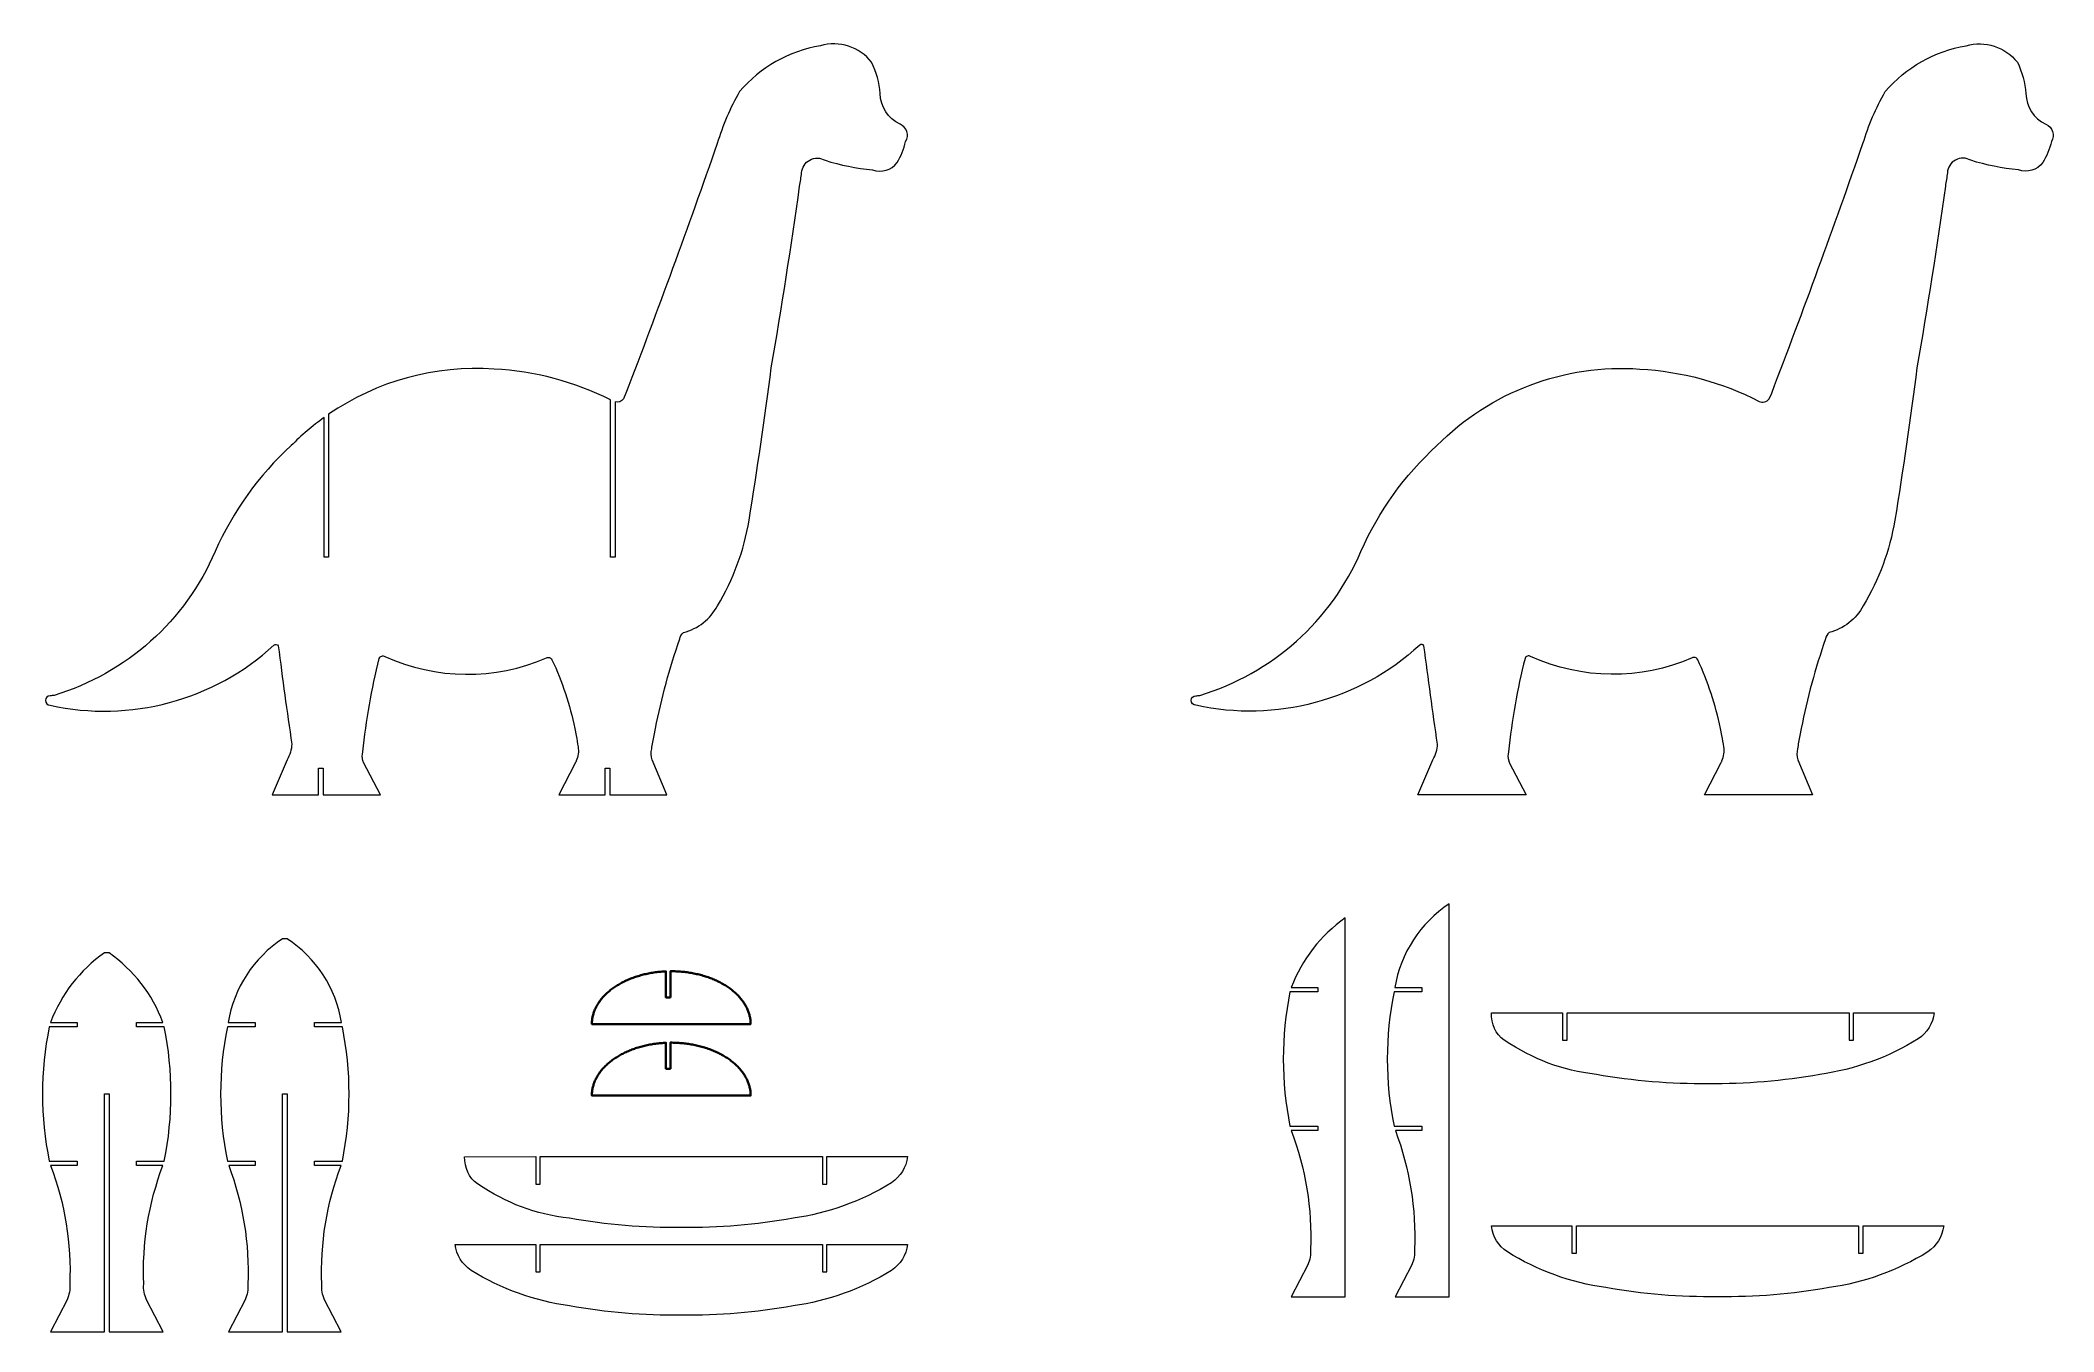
# Model space of a CAD drawing. Header units: centimetres. Extents: x -258 to 189, y -217 to 69.
import ezdxf

# ---------------------------------------------------------------- set-up
doc = ezdxf.new("R2010")
doc.units = ezdxf.units.CM
doc.header["$MEASUREMENT"] = 0
doc.layers.add('layer 1', color=7, linetype='Continuous')

msp = doc.modelspace()

# ---------------------------------------------------------------- linework, layer by layer
at = {"layer": 'layer 1', "color": 114, "lineweight": 9}
for points, knots in [([(-71.62562, 57.32566), (-71.58658, 54.40188), (-69.88034, 51.75729), (-67.23263, 50.51652), (-67.23263, 50.51652), (-66.50671, 50.23868), (-65.9448, 49.64827), (-65.70328, 48.90946), (-65.70328, 48.90946), (-65.46176, 48.17066), (-65.56622, 47.36235), (-65.98795, 46.70925), (-65.98795, 46.70925), (-66.34817, 45.04948), (-66.99209, 43.4641), (-67.89158, 42.02339), (-67.89158, 42.02339), (-69.14368, 40.34878), (-71.34604, 39.69413), (-73.30961, 40.41263), (-73.30961, 40.41263), (-76.88609, 40.76621), (-80.41806, 41.47768), (-83.8528, 42.53591), (-83.8528, 42.53591), (-84.89071, 43.14487), (-86.17074, 43.16987), (-87.23189, 42.6019), (-87.23189, 42.6019), (-88.29285, 42.03413), (-88.98206, 40.95521), (-89.05117, 39.75368), (-89.05117, 39.75368), (-89.16871, 38.77336), (-89.31514, 37.79674), (-89.49047, 36.82501), (-89.49047, 36.82501), (-91.36658, 23.36819), (-93.46584, 9.9432), (-95.7871, -3.44411), (-95.7871, -3.44411), (-97.24069, -14.74505), (-98.87606, -26.02177), (-100.69261, -37.27018), (-100.69261, -37.27018), (-101.83011, -43.9694), (-104.20096, -50.39918), (-107.6849, -56.23328), (-107.6849, -56.23328), (-109.28961, -59.16643), (-112.02967, -61.311), (-115.26272, -62.16382), (-115.26272, -62.16382), (-115.69987, -62.50687), (-115.98824, -63.00513), (-116.0681, -63.55494), (-116.0681, -63.55494), (-118.31497, -70.03822), (-120.11571, -76.66754), (-121.45801, -83.39663), (-121.45801, -83.39663), (-121.45801, -83.39663), (-121.77021, -85.0074), (-121.77021, -85.0074), (-121.77021, -85.0074), (-121.95374, -85.98186), (-122.12731, -86.95809), (-122.29151, -87.93606), (-122.29151, -87.93606), (-122.47191, -88.73461), (-122.44673, -89.56596), (-122.21829, -90.35221), (-122.21829, -90.35221), (-122.21829, -90.35221), (-118.9212, -98.12254), (-118.9212, -98.12254), (-118.9212, -98.12254), (-118.9212, -98.12254), (-131.608, -98.12254), (-131.608, -98.12254), (-131.608, -98.12254), (-131.608, -98.12254), (-131.608, -92.1999), (-131.608, -92.1999), (-131.608, -92.1999), (-131.608, -92.1999), (-132.608, -92.1999), (-132.608, -92.1999), (-132.608, -92.1999), (-132.608, -92.1999), (-132.608, -98.12254), (-132.608, -98.12254), (-132.608, -98.12254), (-132.608, -98.12254), (-142.89778, -98.12254), (-142.89778, -98.12254), (-142.89778, -98.12254), (-142.89778, -98.12254), (-139.1694, -90.93228), (-139.1694, -90.93228), (-139.1694, -90.93228), (-139.13835, -90.85828), (-139.10887, -90.7839), (-139.08095, -90.70892), (-139.08095, -90.70892), (-139.06768, -90.66187), (-139.0544, -90.61481), (-139.0419, -90.56835), (-139.0419, -90.56835), (-138.5987, -89.60931), (-138.45148, -88.53995), (-138.61881, -87.49676), (-138.61881, -87.49676), (-138.74084, -86.66463), (-138.8779, -85.83465), (-139.02999, -85.0074), (-139.02999, -85.0074), (-139.02999, -85.0074), (-139.3459, -83.39663), (-139.3459, -83.39663), (-139.3459, -83.39663), (-140.44024, -78.14261), (-142.13711, -73.03248), (-144.40292, -68.16758), (-144.40292, -68.16758), (-144.51323, -67.94774), (-144.70692, -67.78139), (-144.94101, -67.70564), (-144.94101, -67.70564), (-145.17492, -67.63008), (-145.42951, -67.65136), (-145.6476, -67.76499), (-145.6476, -67.76499), (-157.08794, -72.74059), (-170.1037, -72.62091), (-181.45052, -67.43542), (-181.45052, -67.43542), (-181.67251, -67.31983), (-181.93238, -67.30167), (-182.16823, -67.38485), (-182.16823, -67.38485), (-182.40409, -67.46802), (-182.59504, -67.6455), (-182.6952, -67.87472), (-182.6952, -67.87472), (-184.40847, -74.68523), (-185.63187, -81.60976), (-186.35603, -88.59501), (-186.35603, -88.59501), (-186.53214, -89.24264), (-186.52042, -89.92697), (-186.32225, -90.56815), (-186.32225, -90.56815), (-186.30956, -90.61481), (-186.29648, -90.66167), (-186.2832, -90.70873), (-186.2832, -90.70873), (-186.25528, -90.7837), (-186.2258, -90.85809), (-186.19476, -90.93209), (-186.19476, -90.93209), (-186.19476, -90.93209), (-182.46696, -98.12254), (-182.46696, -98.12254), (-182.46696, -98.12254), (-182.46696, -98.12254), (-195.15258, -98.12254), (-195.15258, -98.12254), (-195.15258, -98.12254), (-195.15258, -98.12254), (-195.15258, -92.1999), (-195.15258, -92.1999), (-195.15258, -92.1999), (-195.15258, -92.1999), (-196.15258, -92.1999), (-196.15258, -92.1999), (-196.15258, -92.1999), (-196.15258, -92.1999), (-196.15258, -98.12254), (-196.15258, -98.12254), (-196.15258, -98.12254), (-196.15258, -98.12254), (-206.44061, -98.12254), (-206.44061, -98.12254), (-206.44061, -98.12254), (-206.44061, -98.12254), (-203.14586, -90.35202), (-203.14586, -90.35202), (-203.14586, -90.35202), (-202.51581, -89.31), (-202.15558, -88.1274), (-202.0976, -86.91103), (-202.0976, -86.91103), (-203.16636, -79.64775), (-204.16699, -72.37451), (-205.09948, -65.09249), (-205.09948, -65.09249), (-205.1846, -64.92087), (-205.34802, -64.80138), (-205.53741, -64.77229), (-205.53741, -64.77229), (-205.7268, -64.743), (-205.91853, -64.80802), (-206.05129, -64.94605), (-206.05129, -64.94605), (-219.42943, -77.2277), (-237.96201, -82.20272), (-255.69214, -78.27147), (-255.69214, -78.27147), (-256.25796, -78.24336), (-256.70253, -77.77653), (-256.70253, -77.20973), (-256.70253, -77.20973), (-256.70253, -76.64333), (-256.25796, -76.17631), (-255.69214, -76.14819), (-255.69214, -76.14819), (-255.39733, -76.16869), (-255.10094, -76.14409), (-254.81355, -76.07498), (-254.81355, -76.07498), (-238.76291, -71.25244), (-225.67685, -59.56083), (-219.08385, -44.15254), (-219.08385, -44.15254), (-215.1446, -35.266), (-209.41145, -27.28949), (-202.24403, -20.72323), (-202.24403, -20.72323), (-199.97482, -18.42725), (-197.53433, -16.34433), (-194.95418, -14.48413), (-194.95418, -14.48413), (-194.95418, -14.48413), (-194.95418, -45.40406), (-194.95418, -45.40406), (-194.95418, -45.40406), (-194.95418, -45.40406), (-194.95417, -45.40406), (-194.95417, -45.40406), (-194.95417, -45.40406), (-194.95417, -45.40406), (-194.95417, -45.4104), (-194.95417, -45.4104), (-194.95417, -45.4104), (-194.95417, -45.4104), (-193.95417, -45.4104), (-193.95417, -45.4104), (-193.95417, -45.4104), (-193.95417, -45.4104), (-193.95417, -13.77858), (-193.95417, -13.77858), (-193.95417, -13.77858), (-183.28587, -6.4263), (-170.35023, -2.81861), (-157.21582, -3.73698), (-157.21582, -3.73698), (-148.2301, -4.21672), (-139.4439, -6.55269), (-131.40959, -10.59401), (-131.40959, -10.59401), (-131.40959, -10.59401), (-131.40959, -45.40406), (-131.40959, -45.40406), (-131.40959, -45.40406), (-131.40959, -45.40406), (-131.40959, -45.4104), (-131.40959, -45.4104), (-131.40959, -45.4104), (-131.40959, -45.4104), (-130.40959, -45.4104), (-130.40959, -45.4104), (-130.40959, -45.4104), (-130.40959, -45.4104), (-130.40959, -45.40406), (-130.40959, -45.40406), (-130.40959, -45.40406), (-130.40959, -45.40406), (-130.40959, -11.04488), (-130.40959, -11.04488), (-130.40959, -11.04488), (-129.7222, -11.20537), (-128.98695, -10.94954), (-128.55143, -10.36298), (-128.55143, -10.36298), (-128.55143, -10.36298), (-128.0024, -9.08179), (-128.0024, -9.08179), (-128.0024, -9.08179), (-120.96951, 9.26336), (-114.2205, 27.71609), (-107.75792, 46.26995), (-107.75792, 46.26995), (-106.55619, 50.27832), (-104.89798, 54.13517), (-102.81589, 57.76496), (-102.81589, 57.76496), (-98.21379, 63.15448), (-91.86503, 66.75654), (-84.87783, 67.94207), (-84.87783, 67.94207), (-80.70253, 69.14282), (-76.21582, 67.69547), (-73.52926, 64.28124), (-73.52926, 64.28124), (-72.46928, 62.10075), (-71.8238, 59.7422), (-71.62562, 57.32566)], [0, 0, 0, 0, 0.012820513, 0.012820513, 0.012820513, 0.012820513, 0.025641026, 0.025641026, 0.025641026, 0.025641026, 0.038461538, 0.038461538, 0.038461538, 0.038461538, 0.051282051, 0.051282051, 0.051282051, 0.051282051, 0.064102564, 0.064102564, 0.064102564, 0.064102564, 0.076923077, 0.076923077, 0.076923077, 0.076923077, 0.08974359, 0.08974359, 0.08974359, 0.08974359, 0.102564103, 0.102564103, 0.102564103, 0.102564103, 0.115384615, 0.115384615, 0.115384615, 0.115384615, 0.128205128, 0.128205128, 0.128205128, 0.128205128, 0.141025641, 0.141025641, 0.141025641, 0.141025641, 0.153846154, 0.153846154, 0.153846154, 0.153846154, 0.166666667, 0.166666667, 0.166666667, 0.166666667, 0.179487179, 0.179487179, 0.179487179, 0.179487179, 0.192307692, 0.192307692, 0.192307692, 0.192307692, 0.205128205, 0.205128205, 0.205128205, 0.205128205, 0.217948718, 0.217948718, 0.217948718, 0.217948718, 0.230769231, 0.230769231, 0.230769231, 0.230769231, 0.243589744, 0.243589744, 0.243589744, 0.243589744, 0.256410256, 0.256410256, 0.256410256, 0.256410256, 0.269230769, 0.269230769, 0.269230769, 0.269230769, 0.282051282, 0.282051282, 0.282051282, 0.282051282, 0.294871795, 0.294871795, 0.294871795, 0.294871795, 0.307692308, 0.307692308, 0.307692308, 0.307692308, 0.320512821, 0.320512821, 0.320512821, 0.320512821, 0.333333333, 0.333333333, 0.333333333, 0.333333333, 0.346153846, 0.346153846, 0.346153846, 0.346153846, 0.358974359, 0.358974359, 0.358974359, 0.358974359, 0.371794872, 0.371794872, 0.371794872, 0.371794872, 0.384615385, 0.384615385, 0.384615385, 0.384615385, 0.397435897, 0.397435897, 0.397435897, 0.397435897, 0.41025641, 0.41025641, 0.41025641, 0.41025641, 0.423076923, 0.423076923, 0.423076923, 0.423076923, 0.435897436, 0.435897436, 0.435897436, 0.435897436, 0.448717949, 0.448717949, 0.448717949, 0.448717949, 0.461538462, 0.461538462, 0.461538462, 0.461538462, 0.474358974, 0.474358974, 0.474358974, 0.474358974, 0.487179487, 0.487179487, 0.487179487, 0.487179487, 0.5, 0.5, 0.5, 0.5, 0.512820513, 0.512820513, 0.512820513, 0.512820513, 0.525641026, 0.525641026, 0.525641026, 0.525641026, 0.538461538, 0.538461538, 0.538461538, 0.538461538, 0.551282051, 0.551282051, 0.551282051, 0.551282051, 0.564102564, 0.564102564, 0.564102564, 0.564102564, 0.576923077, 0.576923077, 0.576923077, 0.576923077, 0.58974359, 0.58974359, 0.58974359, 0.58974359, 0.602564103, 0.602564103, 0.602564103, 0.602564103, 0.615384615, 0.615384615, 0.615384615, 0.615384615, 0.628205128, 0.628205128, 0.628205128, 0.628205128, 0.641025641, 0.641025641, 0.641025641, 0.641025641, 0.653846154, 0.653846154, 0.653846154, 0.653846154, 0.666666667, 0.666666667, 0.666666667, 0.666666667, 0.679487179, 0.679487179, 0.679487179, 0.679487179, 0.692307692, 0.692307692, 0.692307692, 0.692307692, 0.705128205, 0.705128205, 0.705128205, 0.705128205, 0.717948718, 0.717948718, 0.717948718, 0.717948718, 0.730769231, 0.730769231, 0.730769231, 0.730769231, 0.743589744, 0.743589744, 0.743589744, 0.743589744, 0.756410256, 0.756410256, 0.756410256, 0.756410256, 0.769230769, 0.769230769, 0.769230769, 0.769230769, 0.782051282, 0.782051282, 0.782051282, 0.782051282, 0.794871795, 0.794871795, 0.794871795, 0.794871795, 0.807692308, 0.807692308, 0.807692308, 0.807692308, 0.820512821, 0.820512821, 0.820512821, 0.820512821, 0.833333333, 0.833333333, 0.833333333, 0.833333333, 0.846153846, 0.846153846, 0.846153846, 0.846153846, 0.858974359, 0.858974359, 0.858974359, 0.858974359, 0.871794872, 0.871794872, 0.871794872, 0.871794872, 0.884615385, 0.884615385, 0.884615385, 0.884615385, 0.897435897, 0.897435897, 0.897435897, 0.897435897, 0.91025641, 0.91025641, 0.91025641, 0.91025641, 0.923076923, 0.923076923, 0.923076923, 0.923076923, 0.935897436, 0.935897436, 0.935897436, 0.935897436, 0.948717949, 0.948717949, 0.948717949, 0.948717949, 0.961538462, 0.961538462, 0.961538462, 0.961538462, 0.974358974, 0.974358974, 0.974358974, 0.974358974, 1, 1, 1, 1]), ([(-230.38442, -149.56496), (-228.38932, -159.38054), (-228.38932, -169.49724), (-230.38442, -179.31281), (-230.38442, -179.31281), (-230.38442, -179.31281), (-236.55984, -179.31281), (-236.55984, -179.31281), (-236.55984, -179.31281), (-236.55984, -179.31281), (-236.55984, -179.4273), (-236.55984, -179.4273), (-236.55984, -179.4273), (-236.55984, -179.4273), (-236.55984, -180.19832), (-236.55984, -180.19832), (-236.55984, -180.19832), (-236.55984, -180.19832), (-236.55984, -180.31281), (-236.55984, -180.31281), (-236.55984, -180.31281), (-236.55984, -180.31281), (-230.679, -180.31281), (-230.679, -180.31281), (-230.679, -180.31281), (-233.85551, -188.69334), (-235.30235, -197.63052), (-234.9317, -206.58597), (-234.9317, -206.58597), (-235.02971, -207.77559), (-234.81982, -208.97029), (-234.32253, -210.05546), (-234.32253, -210.05546), (-234.32253, -210.05546), (-230.65389, -217.15103), (-230.65389, -217.15103), (-230.65389, -217.15103), (-230.65389, -217.15103), (-242.63154, -217.15103), (-242.63154, -217.15103), (-242.63154, -217.15103), (-242.63154, -217.15103), (-242.63154, -164.43888), (-242.63154, -164.43888), (-242.63154, -164.43888), (-242.63154, -164.43888), (-243.63154, -164.43888), (-243.63154, -164.43888), (-243.63154, -164.43888), (-243.63154, -164.43888), (-243.63154, -217.15103), (-243.63154, -217.15103), (-243.63154, -217.15103), (-243.63154, -217.15103), (-255.60919, -217.15103), (-255.60919, -217.15103), (-255.60919, -217.15103), (-255.60919, -217.15103), (-251.94055, -210.05546), (-251.94055, -210.05546), (-251.94055, -210.05546), (-251.44326, -208.97029), (-251.23337, -207.77559), (-251.33138, -206.58597), (-251.33138, -206.58597), (-250.96073, -197.63052), (-252.40757, -188.69334), (-255.58408, -180.31281), (-255.58408, -180.31281), (-255.58408, -180.31281), (-249.70324, -180.31281), (-249.70324, -180.31281), (-249.70324, -180.31281), (-249.70324, -180.31281), (-249.70324, -180.19832), (-249.70324, -180.19832), (-249.70324, -180.19832), (-249.70324, -180.19832), (-249.70324, -179.4273), (-249.70324, -179.4273), (-249.70324, -179.4273), (-249.70324, -179.4273), (-249.70324, -179.31281), (-249.70324, -179.31281), (-249.70324, -179.31281), (-249.70324, -179.31281), (-255.87866, -179.31281), (-255.87866, -179.31281), (-255.87866, -179.31281), (-257.87376, -169.49724), (-257.87376, -159.38054), (-255.87866, -149.56496), (-255.87866, -149.56496), (-255.87866, -149.56496), (-249.70324, -149.56496), (-249.70324, -149.56496), (-249.70324, -149.56496), (-249.70324, -149.56496), (-249.70324, -149.45047), (-249.70324, -149.45047), (-249.70324, -149.45047), (-249.70324, -149.45047), (-249.70324, -148.67945), (-249.70324, -148.67945), (-249.70324, -148.67945), (-249.70324, -148.67945), (-249.70324, -148.56496), (-249.70324, -148.56496), (-249.70324, -148.56496), (-249.70324, -148.56496), (-255.59336, -148.56496), (-255.59336, -148.56496), (-255.59336, -148.56496), (-253.23609, -142.349), (-249.07024, -136.98093), (-243.63154, -133.1548), (-243.63154, -133.1548), (-243.63154, -133.1548), (-242.63154, -133.1548), (-242.63154, -133.1548), (-242.63154, -133.1548), (-237.19284, -136.98093), (-233.02699, -142.349), (-230.66972, -148.56496), (-230.66972, -148.56496), (-230.66972, -148.56496), (-236.55984, -148.56496), (-236.55984, -148.56496), (-236.55984, -148.56496), (-236.55984, -148.56496), (-236.55984, -148.67945), (-236.55984, -148.67945), (-236.55984, -148.67945), (-236.55984, -148.67945), (-236.55984, -149.45047), (-236.55984, -149.45047), (-236.55984, -149.45047), (-236.55984, -149.45047), (-236.55984, -149.56496), (-236.55984, -149.56496), (-236.55984, -149.56496), (-236.55984, -149.56496), (-230.38442, -149.56496), (-230.38442, -149.56496)], [0, 0, 0, 0, 0.027027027, 0.027027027, 0.027027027, 0.027027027, 0.054054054, 0.054054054, 0.054054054, 0.054054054, 0.081081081, 0.081081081, 0.081081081, 0.081081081, 0.108108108, 0.108108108, 0.108108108, 0.108108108, 0.135135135, 0.135135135, 0.135135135, 0.135135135, 0.162162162, 0.162162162, 0.162162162, 0.162162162, 0.189189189, 0.189189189, 0.189189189, 0.189189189, 0.216216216, 0.216216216, 0.216216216, 0.216216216, 0.243243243, 0.243243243, 0.243243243, 0.243243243, 0.27027027, 0.27027027, 0.27027027, 0.27027027, 0.297297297, 0.297297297, 0.297297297, 0.297297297, 0.324324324, 0.324324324, 0.324324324, 0.324324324, 0.351351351, 0.351351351, 0.351351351, 0.351351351, 0.378378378, 0.378378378, 0.378378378, 0.378378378, 0.405405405, 0.405405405, 0.405405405, 0.405405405, 0.432432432, 0.432432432, 0.432432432, 0.432432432, 0.459459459, 0.459459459, 0.459459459, 0.459459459, 0.486486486, 0.486486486, 0.486486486, 0.486486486, 0.513513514, 0.513513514, 0.513513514, 0.513513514, 0.540540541, 0.540540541, 0.540540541, 0.540540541, 0.567567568, 0.567567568, 0.567567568, 0.567567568, 0.594594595, 0.594594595, 0.594594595, 0.594594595, 0.621621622, 0.621621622, 0.621621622, 0.621621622, 0.648648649, 0.648648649, 0.648648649, 0.648648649, 0.675675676, 0.675675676, 0.675675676, 0.675675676, 0.702702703, 0.702702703, 0.702702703, 0.702702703, 0.72972973, 0.72972973, 0.72972973, 0.72972973, 0.756756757, 0.756756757, 0.756756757, 0.756756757, 0.783783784, 0.783783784, 0.783783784, 0.783783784, 0.810810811, 0.810810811, 0.810810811, 0.810810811, 0.837837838, 0.837837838, 0.837837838, 0.837837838, 0.864864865, 0.864864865, 0.864864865, 0.864864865, 0.891891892, 0.891891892, 0.891891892, 0.891891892, 0.918918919, 0.918918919, 0.918918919, 0.918918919, 0.945945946, 0.945945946, 0.945945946, 0.945945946, 1, 1, 1, 1]), ([(-190.8898, -149.56477), (-188.89471, -159.38053), (-188.89471, -169.49724), (-190.8898, -179.31281), (-190.8898, -179.31281), (-190.8898, -179.31281), (-197.06522, -179.31281), (-197.06522, -179.31281), (-197.06522, -179.31281), (-197.06522, -179.31281), (-197.06522, -179.4273), (-197.06522, -179.4273), (-197.06522, -179.4273), (-197.06522, -179.4273), (-197.06522, -180.19832), (-197.06522, -180.19832), (-197.06522, -180.19832), (-197.06522, -180.19832), (-197.06522, -180.31281), (-197.06522, -180.31281), (-197.06522, -180.31281), (-197.06522, -180.31281), (-191.18439, -180.31281), (-191.18439, -180.31281), (-191.18439, -180.31281), (-194.3609, -188.69315), (-195.80773, -197.63053), (-195.43708, -206.58597), (-195.43708, -206.58597), (-195.53509, -207.7756), (-195.32521, -208.9703), (-194.82792, -210.05527), (-194.82792, -210.05527), (-194.82792, -210.05527), (-191.15928, -217.15103), (-191.15928, -217.15103), (-191.15928, -217.15103), (-191.15928, -217.15103), (-203.13693, -217.15103), (-203.13693, -217.15103), (-203.13693, -217.15103), (-203.13693, -217.15103), (-203.13693, -164.43879), (-203.13693, -164.43879), (-203.13693, -164.43879), (-203.13693, -164.43879), (-204.13692, -164.43879), (-204.13692, -164.43879), (-204.13692, -164.43879), (-204.13692, -164.43879), (-204.13692, -217.15103), (-204.13692, -217.15103), (-204.13692, -217.15103), (-204.13692, -217.15103), (-216.11457, -217.15103), (-216.11457, -217.15103), (-216.11457, -217.15103), (-216.11457, -217.15103), (-212.44593, -210.05527), (-212.44593, -210.05527), (-212.44593, -210.05527), (-211.94864, -208.9703), (-211.73876, -207.7756), (-211.83677, -206.58597), (-211.83677, -206.58597), (-211.46612, -197.63053), (-212.91295, -188.69315), (-216.08946, -180.31281), (-216.08946, -180.31281), (-216.08946, -180.31281), (-210.20863, -180.31281), (-210.20863, -180.31281), (-210.20863, -180.31281), (-210.20863, -180.31281), (-210.20863, -180.19832), (-210.20863, -180.19832), (-210.20863, -180.19832), (-210.20863, -180.19832), (-210.20863, -179.4273), (-210.20863, -179.4273), (-210.20863, -179.4273), (-210.20863, -179.4273), (-210.20863, -179.31281), (-210.20863, -179.31281), (-210.20863, -179.31281), (-210.20863, -179.31281), (-216.38405, -179.31281), (-216.38405, -179.31281), (-216.38405, -179.31281), (-218.37914, -169.49724), (-218.37914, -159.38053), (-216.38405, -149.56477), (-216.38405, -149.56477), (-216.38405, -149.56477), (-210.20863, -149.56477), (-210.20863, -149.56477), (-210.20863, -149.56477), (-210.20863, -149.56477), (-210.20863, -149.45028), (-210.20863, -149.45028), (-210.20863, -149.45028), (-210.20863, -149.45028), (-210.20863, -148.67926), (-210.20863, -148.67926), (-210.20863, -148.67926), (-210.20863, -148.67926), (-210.20863, -148.56477), (-210.20863, -148.56477), (-210.20863, -148.56477), (-210.20863, -148.56477), (-216.20268, -148.56477), (-216.20268, -148.56477), (-216.20268, -148.56477), (-214.93125, -140.97961), (-210.56131, -134.26297), (-204.13693, -130.02836), (-204.13693, -130.02836), (-204.13693, -130.02836), (-203.13693, -130.02836), (-203.13693, -130.02836), (-203.13693, -130.02836), (-196.71254, -134.26297), (-192.3426, -140.97961), (-191.07117, -148.56477), (-191.07117, -148.56477), (-191.07117, -148.56477), (-197.06522, -148.56477), (-197.06522, -148.56477), (-197.06522, -148.56477), (-197.06522, -148.56477), (-197.06522, -148.67926), (-197.06522, -148.67926), (-197.06522, -148.67926), (-197.06522, -148.67926), (-197.06522, -149.45028), (-197.06522, -149.45028), (-197.06522, -149.45028), (-197.06522, -149.45028), (-197.06522, -149.56477), (-197.06522, -149.56477), (-197.06522, -149.56477), (-197.06522, -149.56477), (-190.8898, -149.56477), (-190.8898, -149.56477)], [0, 0, 0, 0, 0.027027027, 0.027027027, 0.027027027, 0.027027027, 0.054054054, 0.054054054, 0.054054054, 0.054054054, 0.081081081, 0.081081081, 0.081081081, 0.081081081, 0.108108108, 0.108108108, 0.108108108, 0.108108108, 0.135135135, 0.135135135, 0.135135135, 0.135135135, 0.162162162, 0.162162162, 0.162162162, 0.162162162, 0.189189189, 0.189189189, 0.189189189, 0.189189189, 0.216216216, 0.216216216, 0.216216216, 0.216216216, 0.243243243, 0.243243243, 0.243243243, 0.243243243, 0.27027027, 0.27027027, 0.27027027, 0.27027027, 0.297297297, 0.297297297, 0.297297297, 0.297297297, 0.324324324, 0.324324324, 0.324324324, 0.324324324, 0.351351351, 0.351351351, 0.351351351, 0.351351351, 0.378378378, 0.378378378, 0.378378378, 0.378378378, 0.405405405, 0.405405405, 0.405405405, 0.405405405, 0.432432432, 0.432432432, 0.432432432, 0.432432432, 0.459459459, 0.459459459, 0.459459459, 0.459459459, 0.486486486, 0.486486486, 0.486486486, 0.486486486, 0.513513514, 0.513513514, 0.513513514, 0.513513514, 0.540540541, 0.540540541, 0.540540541, 0.540540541, 0.567567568, 0.567567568, 0.567567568, 0.567567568, 0.594594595, 0.594594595, 0.594594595, 0.594594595, 0.621621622, 0.621621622, 0.621621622, 0.621621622, 0.648648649, 0.648648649, 0.648648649, 0.648648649, 0.675675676, 0.675675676, 0.675675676, 0.675675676, 0.702702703, 0.702702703, 0.702702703, 0.702702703, 0.72972973, 0.72972973, 0.72972973, 0.72972973, 0.756756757, 0.756756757, 0.756756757, 0.756756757, 0.783783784, 0.783783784, 0.783783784, 0.783783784, 0.810810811, 0.810810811, 0.810810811, 0.810810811, 0.837837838, 0.837837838, 0.837837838, 0.837837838, 0.864864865, 0.864864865, 0.864864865, 0.864864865, 0.891891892, 0.891891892, 0.891891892, 0.891891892, 0.918918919, 0.918918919, 0.918918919, 0.918918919, 0.945945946, 0.945945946, 0.945945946, 0.945945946, 1, 1, 1, 1]), ([(-90.95675, -192.00611), (-83.20907, -190.91997), (-75.77261, -188.23067), (-69.1222, -184.11004), (-69.1222, -184.11004), (-67.1514, -182.79898), (-65.85498, -180.68937), (-65.57558, -178.33902), (-65.57558, -178.33902), (-65.57558, -178.33902), (-83.45432, -178.33902), (-83.45432, -178.33902), (-83.45432, -178.33902), (-83.45432, -178.33902), (-83.45432, -184.41131), (-83.45432, -184.41131), (-83.45432, -184.41131), (-83.45432, -184.41131), (-83.57183, -184.41131), (-83.57183, -184.41131), (-83.57183, -184.41131), (-83.57183, -184.41131), (-84.3368, -184.41131), (-84.3368, -184.41131), (-84.3368, -184.41131), (-84.3368, -184.41131), (-84.45432, -184.41131), (-84.45432, -184.41131), (-84.45432, -184.41131), (-84.45432, -184.41131), (-84.45432, -178.33902), (-84.45432, -178.33902), (-84.45432, -178.33902), (-84.45432, -178.33902), (-115.72661, -178.33902), (-115.72661, -178.33902), (-115.72661, -178.33902), (-115.72661, -178.33902), (-146.9989, -178.33902), (-146.9989, -178.33902), (-146.9989, -178.33902), (-146.9989, -178.33902), (-146.9989, -184.41131), (-146.9989, -184.41131), (-146.9989, -184.41131), (-146.9989, -184.41131), (-147.11642, -184.41131), (-147.11642, -184.41131), (-147.11642, -184.41131), (-147.11642, -184.41131), (-147.88138, -184.41131), (-147.88138, -184.41131), (-147.88138, -184.41131), (-147.88138, -184.41131), (-147.9989, -184.41131), (-147.9989, -184.41131), (-147.9989, -184.41131), (-147.9989, -184.41131), (-147.9989, -178.33902), (-147.9989, -178.33902), (-147.9989, -178.33902), (-147.9989, -178.33902), (-163.78696, -178.34872), (-163.78696, -178.34872), (-163.78696, -178.34872), (-163.72474, -180.73566), (-162.94871, -183.09745), (-160.90892, -184.39759), (-160.90892, -184.39759), (-154.31729, -188.72875), (-148.28995, -191.08401), (-140.49647, -192.00611), (-140.49647, -192.00611), (-132.32257, -193.46537), (-124.02918, -194.14911), (-115.72661, -194.04837), (-115.72661, -194.04837), (-107.42404, -194.14911), (-99.13065, -193.46537), (-90.95675, -192.00611)], [0, 0, 0, 0, 0.047619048, 0.047619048, 0.047619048, 0.047619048, 0.095238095, 0.095238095, 0.095238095, 0.095238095, 0.142857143, 0.142857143, 0.142857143, 0.142857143, 0.19047619, 0.19047619, 0.19047619, 0.19047619, 0.238095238, 0.238095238, 0.238095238, 0.238095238, 0.285714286, 0.285714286, 0.285714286, 0.285714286, 0.333333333, 0.333333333, 0.333333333, 0.333333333, 0.380952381, 0.380952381, 0.380952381, 0.380952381, 0.428571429, 0.428571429, 0.428571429, 0.428571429, 0.476190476, 0.476190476, 0.476190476, 0.476190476, 0.523809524, 0.523809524, 0.523809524, 0.523809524, 0.571428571, 0.571428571, 0.571428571, 0.571428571, 0.619047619, 0.619047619, 0.619047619, 0.619047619, 0.666666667, 0.666666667, 0.666666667, 0.666666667, 0.714285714, 0.714285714, 0.714285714, 0.714285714, 0.761904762, 0.761904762, 0.761904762, 0.761904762, 0.80952381, 0.80952381, 0.80952381, 0.80952381, 0.857142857, 0.857142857, 0.857142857, 0.857142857, 0.904761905, 0.904761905, 0.904761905, 0.904761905, 1, 1, 1, 1]), ([(-90.95675, -211.44807), (-83.20907, -210.36193), (-75.77261, -207.67263), (-69.1222, -203.552), (-69.1222, -203.552), (-67.1514, -202.24094), (-65.85498, -200.13133), (-65.57558, -197.78098), (-65.57558, -197.78098), (-65.57558, -197.78098), (-83.45432, -197.78098), (-83.45432, -197.78098), (-83.45432, -197.78098), (-83.45432, -197.78098), (-83.45432, -203.85327), (-83.45432, -203.85327), (-83.45432, -203.85327), (-83.45432, -203.85327), (-83.57183, -203.85327), (-83.57183, -203.85327), (-83.57183, -203.85327), (-83.57183, -203.85327), (-84.3368, -203.85327), (-84.3368, -203.85327), (-84.3368, -203.85327), (-84.3368, -203.85327), (-84.45432, -203.85327), (-84.45432, -203.85327), (-84.45432, -203.85327), (-84.45432, -203.85327), (-84.45432, -197.78098), (-84.45432, -197.78098), (-84.45432, -197.78098), (-84.45432, -197.78098), (-115.72661, -197.78098), (-115.72661, -197.78098), (-115.72661, -197.78098), (-115.72661, -197.78098), (-146.9989, -197.78098), (-146.9989, -197.78098), (-146.9989, -197.78098), (-146.9989, -197.78098), (-146.9989, -203.85327), (-146.9989, -203.85327), (-146.9989, -203.85327), (-146.9989, -203.85327), (-147.11642, -203.85327), (-147.11642, -203.85327), (-147.11642, -203.85327), (-147.11642, -203.85327), (-147.88138, -203.85327), (-147.88138, -203.85327), (-147.88138, -203.85327), (-147.88138, -203.85327), (-147.9989, -203.85327), (-147.9989, -203.85327), (-147.9989, -203.85327), (-147.9989, -203.85327), (-147.9989, -197.78098), (-147.9989, -197.78098), (-147.9989, -197.78098), (-147.9989, -197.78098), (-165.87763, -197.78098), (-165.87763, -197.78098), (-165.87763, -197.78098), (-165.59824, -200.13133), (-164.30182, -202.24094), (-162.33102, -203.552), (-162.33102, -203.552), (-155.68061, -207.67263), (-148.24415, -210.36193), (-140.49647, -211.44807), (-140.49647, -211.44807), (-132.32257, -212.90733), (-124.02918, -213.59107), (-115.72661, -213.49033), (-115.72661, -213.49033), (-107.42404, -213.59107), (-99.13065, -212.90733), (-90.95675, -211.44807)], [0, 0, 0, 0, 0.047619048, 0.047619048, 0.047619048, 0.047619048, 0.095238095, 0.095238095, 0.095238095, 0.095238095, 0.142857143, 0.142857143, 0.142857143, 0.142857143, 0.19047619, 0.19047619, 0.19047619, 0.19047619, 0.238095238, 0.238095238, 0.238095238, 0.238095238, 0.285714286, 0.285714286, 0.285714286, 0.285714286, 0.333333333, 0.333333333, 0.333333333, 0.333333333, 0.380952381, 0.380952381, 0.380952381, 0.380952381, 0.428571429, 0.428571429, 0.428571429, 0.428571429, 0.476190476, 0.476190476, 0.476190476, 0.476190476, 0.523809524, 0.523809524, 0.523809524, 0.523809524, 0.571428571, 0.571428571, 0.571428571, 0.571428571, 0.619047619, 0.619047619, 0.619047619, 0.619047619, 0.666666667, 0.666666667, 0.666666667, 0.666666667, 0.714285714, 0.714285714, 0.714285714, 0.714285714, 0.761904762, 0.761904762, 0.761904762, 0.761904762, 0.80952381, 0.80952381, 0.80952381, 0.80952381, 0.857142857, 0.857142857, 0.857142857, 0.857142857, 0.904761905, 0.904761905, 0.904761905, 0.904761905, 1, 1, 1, 1])]:
    msp.add_open_spline(points, degree=3, knots=knots, dxfattribs=at)
at = {"layer": 'layer 1', "color": 230, "lineweight": 9}
for points, knots in [([(132.59434, -83.39663), (133.93664, -76.66754), (135.73738, -70.03822), (137.98425, -63.55494), (137.98425, -63.55494), (137.98425, -63.55494), (137.98425, -63.55494), (137.98425, -63.55494), (137.98425, -63.55494), (138.06411, -63.00513), (138.35248, -62.50687), (138.78963, -62.16382), (138.78963, -62.16382), (138.78963, -62.16382), (138.78963, -62.16382), (138.78963, -62.16382), (138.78963, -62.16382), (142.02268, -61.311), (144.76274, -59.16643), (146.36745, -56.23328), (146.36745, -56.23328), (146.36745, -56.23328), (146.36745, -56.23328), (146.36745, -56.23328), (146.36745, -56.23328), (149.85139, -50.39918), (152.22224, -43.9694), (153.35974, -37.27018), (153.35974, -37.27018), (153.35974, -37.27018), (153.35974, -37.27018), (153.35974, -37.27018), (153.35974, -37.27018), (155.17629, -26.02177), (156.81166, -14.74505), (158.26525, -3.44411), (158.26525, -3.44411), (158.26525, -3.44411), (158.26525, -3.44411), (158.26525, -3.44411), (158.26525, -3.44411), (160.58651, 9.9432), (162.68577, 23.36819), (164.56188, 36.82501), (164.56188, 36.82501), (164.56188, 36.82501), (164.56188, 36.82501), (164.56188, 36.82501), (164.56188, 36.82501), (164.73721, 37.79674), (164.88364, 38.77336), (165.00118, 39.75368), (165.00118, 39.75368), (165.00118, 39.75368), (165.00118, 39.75368), (165.00118, 39.75368), (165.00118, 39.75368), (165.07029, 40.95521), (165.7595, 42.03413), (166.82046, 42.6019), (166.82046, 42.6019), (166.82046, 42.6019), (166.82046, 42.6019), (166.82046, 42.6019), (166.82046, 42.6019), (167.88161, 43.16987), (169.16164, 43.14487), (170.19955, 42.53591), (170.19955, 42.53591), (170.19955, 42.53591), (170.19955, 42.53591), (170.19955, 42.53591), (170.19955, 42.53591), (173.63429, 41.47768), (177.16626, 40.76621), (180.74274, 40.41263), (180.74274, 40.41263), (180.74274, 40.41263), (180.74274, 40.41263), (180.74274, 40.41263), (180.74274, 40.41263), (182.70631, 39.69413), (184.90867, 40.34878), (186.16077, 42.02339), (186.16077, 42.02339), (186.16077, 42.02339), (186.16077, 42.02339), (186.16077, 42.02339), (186.16077, 42.02339), (187.06026, 43.4641), (187.70418, 45.04948), (188.0644, 46.70925), (188.0644, 46.70925), (188.0644, 46.70925), (188.0644, 46.70925), (188.0644, 46.70925), (188.0644, 46.70925), (188.48613, 47.36235), (188.59059, 48.17066), (188.34907, 48.90946), (188.34907, 48.90946), (188.34907, 48.90946), (188.34907, 48.90946), (188.34907, 48.90946), (188.34907, 48.90946), (188.10755, 49.64827), (187.54564, 50.23868), (186.81972, 50.51652), (186.81972, 50.51652), (186.81972, 50.51652), (186.81972, 50.51652), (186.81972, 50.51652), (186.81972, 50.51652), (184.17201, 51.75729), (182.46577, 54.40188), (182.42673, 57.32566), (182.42673, 57.32566), (182.42673, 57.32566), (182.42673, 57.32566), (182.42673, 57.32566), (182.42673, 57.32566), (182.22855, 59.7422), (181.58307, 62.10075), (180.52309, 64.28124), (180.52309, 64.28124), (180.52309, 64.28124), (180.52309, 64.28124), (180.52309, 64.28124), (180.52309, 64.28124), (177.83653, 67.69547), (173.34982, 69.14282), (169.17452, 67.94207), (169.17452, 67.94207), (169.17452, 67.94207), (169.17452, 67.94207), (169.17452, 67.94207), (169.17452, 67.94207), (162.18732, 66.75654), (155.83856, 63.15448), (151.23646, 57.76496), (151.23646, 57.76496), (151.23646, 57.76496), (151.23646, 57.76496), (151.23646, 57.76496), (151.23646, 57.76496), (149.15437, 54.13517), (147.49616, 50.27832), (146.29443, 46.26995), (146.29443, 46.26995), (146.29443, 46.26995), (146.29443, 46.26995), (146.29443, 46.26995), (146.29443, 46.26995), (139.83185, 27.71609), (133.08284, 9.26336), (126.04995, -9.08179), (126.04995, -9.08179), (126.04995, -9.08179), (126.04995, -9.08179), (126.04995, -9.08179), (126.04995, -9.08179), (126.04995, -9.08179), (125.50092, -10.36298), (125.50092, -10.36298), (125.50092, -10.36298), (125.50092, -10.36298), (125.50092, -10.36298), (125.50092, -10.36298), (125.50092, -10.36298), (124.98469, -11.05825), (124.04733, -11.28883), (123.26772, -10.91221), (123.26772, -10.91221), (123.26772, -10.91221), (123.26772, -10.91221), (123.26772, -10.91221), (123.26772, -10.91221), (115.06511, -6.67502), (106.05576, -4.22919), (96.83653, -3.73698), (96.83653, -3.73698), (96.83653, -3.73698), (96.83653, -3.73698), (96.83653, -3.73698), (96.83653, -3.73698), (80.06856, -2.56454), (63.62411, -8.76803), (51.80832, -20.72323), (51.80832, -20.72323), (51.80832, -20.72323), (51.80832, -20.72323), (51.80832, -20.72323), (51.80832, -20.72323), (44.6409, -27.28949), (38.90775, -35.266), (34.9685, -44.15254), (34.9685, -44.15254), (34.9685, -44.15254), (34.9685, -44.15254), (34.9685, -44.15254), (34.9685, -44.15254), (28.3755, -59.56083), (15.28944, -71.25244), (-0.7612, -76.07498), (-0.7612, -76.07498), (-0.7612, -76.07498), (-0.7612, -76.07498), (-0.7612, -76.07498), (-0.7612, -76.07498), (-1.04859, -76.14409), (-1.34498, -76.16869), (-1.63979, -76.14819), (-1.63979, -76.14819), (-1.63979, -76.14819), (-1.63979, -76.14819), (-1.63979, -76.14819), (-1.63979, -76.14819), (-2.20561, -76.17631), (-2.65018, -76.64333), (-2.65018, -77.20973), (-2.65018, -77.20973), (-2.65018, -77.20973), (-2.65018, -77.20973), (-2.65018, -77.20973), (-2.65018, -77.20973), (-2.65018, -77.77653), (-2.20561, -78.24336), (-1.63979, -78.27147), (-1.63979, -78.27147), (-1.63979, -78.27147), (-1.63979, -78.27147), (-1.63979, -78.27147), (-1.63979, -78.27147), (16.09034, -82.20272), (34.62292, -77.2277), (48.00106, -64.94605), (48.00106, -64.94605), (48.00106, -64.94605), (48.00106, -64.94605), (48.00106, -64.94605), (48.00106, -64.94605), (48.13382, -64.80802), (48.32555, -64.743), (48.51494, -64.77229), (48.51494, -64.77229), (48.51494, -64.77229), (48.51494, -64.77229), (48.51494, -64.77229), (48.51494, -64.77229), (48.70433, -64.80138), (48.86775, -64.92087), (48.95287, -65.09249), (48.95287, -65.09249), (48.95287, -65.09249), (48.95287, -65.09249), (48.95287, -65.09249), (48.95287, -65.09249), (49.88536, -72.37451), (50.88599, -79.64775), (51.95475, -86.91103), (51.95475, -86.91103), (51.95475, -86.91103), (51.95475, -86.91103), (51.95475, -86.91103), (51.95475, -86.91103), (51.89677, -88.1274), (51.53654, -89.31), (50.90649, -90.35202), (50.90649, -90.35202), (50.90649, -90.35202), (50.90649, -90.35202), (50.90649, -90.35202), (50.90649, -90.35202), (50.90649, -90.35202), (47.61174, -98.12254), (47.61174, -98.12254), (47.61174, -98.12254), (47.61174, -98.12254), (47.61174, -98.12254), (47.61174, -98.12254), (47.61174, -98.12254), (47.61174, -98.12254), (51.70269, -98.112), (51.70269, -98.112), (51.70269, -98.112), (51.70269, -98.112), (51.70269, -98.112), (51.70269, -98.112), (51.70269, -98.112), (51.70269, -98.112), (71.58539, -98.12254), (71.58539, -98.12254), (71.58539, -98.12254), (71.58539, -98.12254), (71.58539, -98.12254), (71.58539, -98.12254), (71.58539, -98.12254), (71.58539, -98.12254), (67.85759, -90.93209), (67.85759, -90.93209), (67.85759, -90.93209), (67.85759, -90.93209), (67.85759, -90.93209), (67.85759, -90.93209), (67.85759, -90.93209), (67.82655, -90.85809), (67.79707, -90.7837), (67.76915, -90.70873), (67.76915, -90.70873), (67.76915, -90.70873), (67.76915, -90.70873), (67.76915, -90.70873), (67.76915, -90.70873), (67.75587, -90.66167), (67.74279, -90.61481), (67.7301, -90.56815), (67.7301, -90.56815), (67.7301, -90.56815), (67.7301, -90.56815), (67.7301, -90.56815), (67.7301, -90.56815), (67.53193, -89.92697), (67.52021, -89.24264), (67.69632, -88.59501), (67.69632, -88.59501), (67.69632, -88.59501), (67.69632, -88.59501), (67.69632, -88.59501), (67.69632, -88.59501), (68.42048, -81.60976), (69.64388, -74.68523), (71.35715, -67.87472), (71.35715, -67.87472), (71.35715, -67.87472), (71.35715, -67.87472), (71.35715, -67.87472), (71.35715, -67.87472), (71.45731, -67.6455), (71.64826, -67.46802), (71.88412, -67.38485), (71.88412, -67.38485), (71.88412, -67.38485), (71.88412, -67.38485), (71.88412, -67.38485), (71.88412, -67.38485), (72.11997, -67.30167), (72.37984, -67.31983), (72.60183, -67.43542), (72.60183, -67.43542), (72.60183, -67.43542), (72.60183, -67.43542), (72.60183, -67.43542), (72.60183, -67.43542), (83.94865, -72.62091), (96.96441, -72.74059), (108.40475, -67.76499), (108.40475, -67.76499), (108.40475, -67.76499), (108.40475, -67.76499), (108.40475, -67.76499), (108.40475, -67.76499), (108.62284, -67.65136), (108.87743, -67.63008), (109.11134, -67.70564), (109.11134, -67.70564), (109.11134, -67.70564), (109.11134, -67.70564), (109.11134, -67.70564), (109.11134, -67.70564), (109.34543, -67.78139), (109.53912, -67.94774), (109.64943, -68.16758), (109.64943, -68.16758), (109.64943, -68.16758), (109.64943, -68.16758), (109.64943, -68.16758), (109.64943, -68.16758), (111.91524, -73.03248), (113.61211, -78.14261), (114.70645, -83.39663), (114.70645, -83.39663), (114.70645, -83.39663), (114.70645, -83.39663), (114.70645, -83.39663), (114.70645, -83.39663), (114.70645, -83.39663), (115.02236, -85.0074), (115.02236, -85.0074), (115.02236, -85.0074), (115.02236, -85.0074), (115.02236, -85.0074), (115.02236, -85.0074), (115.02236, -85.0074), (115.17445, -85.83465), (115.31151, -86.66463), (115.43354, -87.49676), (115.43354, -87.49676), (115.43354, -87.49676), (115.43354, -87.49676), (115.43354, -87.49676), (115.43354, -87.49676), (115.60087, -88.53995), (115.45365, -89.60931), (115.01045, -90.56835), (115.01045, -90.56835), (115.01045, -90.56835), (115.01045, -90.56835), (115.01045, -90.56835), (115.01045, -90.56835), (114.99795, -90.61481), (114.98467, -90.66187), (114.9714, -90.70892), (114.9714, -90.70892), (114.9714, -90.70892), (114.9714, -90.70892), (114.9714, -90.70892), (114.9714, -90.70892), (114.94348, -90.7839), (114.914, -90.85828), (114.88295, -90.93228), (114.88295, -90.93228), (114.88295, -90.93228), (114.88295, -90.93228), (114.88295, -90.93228), (114.88295, -90.93228), (114.88295, -90.93228), (111.15457, -98.12254), (111.15457, -98.12254), (111.15457, -98.12254), (111.15457, -98.12254), (111.15457, -98.12254), (111.15457, -98.12254), (111.15457, -98.12254), (111.15457, -98.12254), (131.03785, -98.11219), (131.03785, -98.11219), (131.03785, -98.11219), (131.03785, -98.11219), (131.03785, -98.11219), (131.03785, -98.11219), (131.03785, -98.11219), (131.03785, -98.11219), (135.13115, -98.12254), (135.13115, -98.12254), (135.13115, -98.12254), (135.13115, -98.12254), (135.13115, -98.12254), (135.13115, -98.12254), (135.13115, -98.12254), (135.13115, -98.12254), (131.83406, -90.35221), (131.83406, -90.35221), (131.83406, -90.35221), (131.83406, -90.35221), (131.83406, -90.35221), (131.83406, -90.35221), (131.83406, -90.35221), (131.60562, -89.56596), (131.58044, -88.73461), (131.76084, -87.93606), (131.76084, -87.93606), (131.76084, -87.93606), (131.76084, -87.93606), (131.76084, -87.93606), (131.76084, -87.93606), (131.92504, -86.95809), (132.09861, -85.98186), (132.28214, -85.0074), (132.28214, -85.0074), (132.28214, -85.0074), (132.28214, -85.0074), (132.28214, -85.0074), (132.28214, -85.0074), (132.28214, -85.0074), (132.59434, -83.39663), (132.59434, -83.39663)], [0, 0, 0, 0, 0.008333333, 0.008333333, 0.008333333, 0.008333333, 0.016666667, 0.016666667, 0.016666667, 0.016666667, 0.025, 0.025, 0.025, 0.025, 0.033333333, 0.033333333, 0.033333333, 0.033333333, 0.041666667, 0.041666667, 0.041666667, 0.041666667, 0.05, 0.05, 0.05, 0.05, 0.058333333, 0.058333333, 0.058333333, 0.058333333, 0.066666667, 0.066666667, 0.066666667, 0.066666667, 0.075, 0.075, 0.075, 0.075, 0.083333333, 0.083333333, 0.083333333, 0.083333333, 0.091666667, 0.091666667, 0.091666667, 0.091666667, 0.1, 0.1, 0.1, 0.1, 0.108333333, 0.108333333, 0.108333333, 0.108333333, 0.116666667, 0.116666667, 0.116666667, 0.116666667, 0.125, 0.125, 0.125, 0.125, 0.133333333, 0.133333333, 0.133333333, 0.133333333, 0.141666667, 0.141666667, 0.141666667, 0.141666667, 0.15, 0.15, 0.15, 0.15, 0.158333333, 0.158333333, 0.158333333, 0.158333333, 0.166666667, 0.166666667, 0.166666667, 0.166666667, 0.175, 0.175, 0.175, 0.175, 0.183333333, 0.183333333, 0.183333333, 0.183333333, 0.191666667, 0.191666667, 0.191666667, 0.191666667, 0.2, 0.2, 0.2, 0.2, 0.208333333, 0.208333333, 0.208333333, 0.208333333, 0.216666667, 0.216666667, 0.216666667, 0.216666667, 0.225, 0.225, 0.225, 0.225, 0.233333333, 0.233333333, 0.233333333, 0.233333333, 0.241666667, 0.241666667, 0.241666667, 0.241666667, 0.25, 0.25, 0.25, 0.25, 0.258333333, 0.258333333, 0.258333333, 0.258333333, 0.266666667, 0.266666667, 0.266666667, 0.266666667, 0.275, 0.275, 0.275, 0.275, 0.283333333, 0.283333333, 0.283333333, 0.283333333, 0.291666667, 0.291666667, 0.291666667, 0.291666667, 0.3, 0.3, 0.3, 0.3, 0.308333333, 0.308333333, 0.308333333, 0.308333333, 0.316666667, 0.316666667, 0.316666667, 0.316666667, 0.325, 0.325, 0.325, 0.325, 0.333333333, 0.333333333, 0.333333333, 0.333333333, 0.341666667, 0.341666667, 0.341666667, 0.341666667, 0.35, 0.35, 0.35, 0.35, 0.358333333, 0.358333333, 0.358333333, 0.358333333, 0.366666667, 0.366666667, 0.366666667, 0.366666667, 0.375, 0.375, 0.375, 0.375, 0.383333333, 0.383333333, 0.383333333, 0.383333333, 0.391666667, 0.391666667, 0.391666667, 0.391666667, 0.4, 0.4, 0.4, 0.4, 0.408333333, 0.408333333, 0.408333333, 0.408333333, 0.416666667, 0.416666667, 0.416666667, 0.416666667, 0.425, 0.425, 0.425, 0.425, 0.433333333, 0.433333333, 0.433333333, 0.433333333, 0.441666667, 0.441666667, 0.441666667, 0.441666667, 0.45, 0.45, 0.45, 0.45, 0.458333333, 0.458333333, 0.458333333, 0.458333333, 0.466666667, 0.466666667, 0.466666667, 0.466666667, 0.475, 0.475, 0.475, 0.475, 0.483333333, 0.483333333, 0.483333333, 0.483333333, 0.491666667, 0.491666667, 0.491666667, 0.491666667, 0.5, 0.5, 0.5, 0.5, 0.508333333, 0.508333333, 0.508333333, 0.508333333, 0.516666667, 0.516666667, 0.516666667, 0.516666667, 0.525, 0.525, 0.525, 0.525, 0.533333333, 0.533333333, 0.533333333, 0.533333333, 0.541666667, 0.541666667, 0.541666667, 0.541666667, 0.55, 0.55, 0.55, 0.55, 0.558333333, 0.558333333, 0.558333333, 0.558333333, 0.566666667, 0.566666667, 0.566666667, 0.566666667, 0.575, 0.575, 0.575, 0.575, 0.583333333, 0.583333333, 0.583333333, 0.583333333, 0.591666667, 0.591666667, 0.591666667, 0.591666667, 0.6, 0.6, 0.6, 0.6, 0.608333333, 0.608333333, 0.608333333, 0.608333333, 0.616666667, 0.616666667, 0.616666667, 0.616666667, 0.625, 0.625, 0.625, 0.625, 0.633333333, 0.633333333, 0.633333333, 0.633333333, 0.641666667, 0.641666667, 0.641666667, 0.641666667, 0.65, 0.65, 0.65, 0.65, 0.658333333, 0.658333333, 0.658333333, 0.658333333, 0.666666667, 0.666666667, 0.666666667, 0.666666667, 0.675, 0.675, 0.675, 0.675, 0.683333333, 0.683333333, 0.683333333, 0.683333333, 0.691666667, 0.691666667, 0.691666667, 0.691666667, 0.7, 0.7, 0.7, 0.7, 0.708333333, 0.708333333, 0.708333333, 0.708333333, 0.716666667, 0.716666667, 0.716666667, 0.716666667, 0.725, 0.725, 0.725, 0.725, 0.733333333, 0.733333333, 0.733333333, 0.733333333, 0.741666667, 0.741666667, 0.741666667, 0.741666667, 0.75, 0.75, 0.75, 0.75, 0.758333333, 0.758333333, 0.758333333, 0.758333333, 0.766666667, 0.766666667, 0.766666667, 0.766666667, 0.775, 0.775, 0.775, 0.775, 0.783333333, 0.783333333, 0.783333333, 0.783333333, 0.791666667, 0.791666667, 0.791666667, 0.791666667, 0.8, 0.8, 0.8, 0.8, 0.808333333, 0.808333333, 0.808333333, 0.808333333, 0.816666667, 0.816666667, 0.816666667, 0.816666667, 0.825, 0.825, 0.825, 0.825, 0.833333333, 0.833333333, 0.833333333, 0.833333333, 0.841666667, 0.841666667, 0.841666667, 0.841666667, 0.85, 0.85, 0.85, 0.85, 0.858333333, 0.858333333, 0.858333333, 0.858333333, 0.866666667, 0.866666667, 0.866666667, 0.866666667, 0.875, 0.875, 0.875, 0.875, 0.883333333, 0.883333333, 0.883333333, 0.883333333, 0.891666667, 0.891666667, 0.891666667, 0.891666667, 0.9, 0.9, 0.9, 0.9, 0.908333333, 0.908333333, 0.908333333, 0.908333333, 0.916666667, 0.916666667, 0.916666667, 0.916666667, 0.925, 0.925, 0.925, 0.925, 0.933333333, 0.933333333, 0.933333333, 0.933333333, 0.941666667, 0.941666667, 0.941666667, 0.941666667, 0.95, 0.95, 0.95, 0.95, 0.958333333, 0.958333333, 0.958333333, 0.958333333, 0.966666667, 0.966666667, 0.966666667, 0.966666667, 0.975, 0.975, 0.975, 0.975, 0.983333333, 0.983333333, 0.983333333, 0.983333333, 1, 1, 1, 1]), ([(48.4869, -172.46196), (48.4869, -172.46196), (48.4869, -171.69094), (48.4869, -171.69094), (48.4869, -171.69094), (48.4869, -171.69094), (48.4869, -171.57645), (48.4869, -171.57645), (48.4869, -171.57645), (48.4869, -171.57645), (42.31148, -171.57645), (42.31148, -171.57645), (42.31148, -171.57645), (40.31639, -161.76088), (40.31639, -151.64417), (42.31148, -141.82841), (42.31148, -141.82841), (42.31148, -141.82841), (48.4869, -141.82841), (48.4869, -141.82841), (48.4869, -141.82841), (48.4869, -141.82841), (48.4869, -141.71392), (48.4869, -141.71392), (48.4869, -141.71392), (48.4869, -141.71392), (48.4869, -140.9429), (48.4869, -140.9429), (48.4869, -140.9429), (48.4869, -140.9429), (48.4869, -140.82841), (48.4869, -140.82841), (48.4869, -140.82841), (48.4869, -140.82841), (42.49285, -140.82841), (42.49285, -140.82841), (42.49285, -140.82841), (43.76428, -133.24325), (48.13422, -126.52661), (54.55861, -122.292), (54.55861, -122.292), (54.55861, -122.292), (54.55861, -209.41467), (54.55861, -209.41467), (54.55861, -209.41467), (54.55861, -209.41467), (42.58096, -209.41467), (42.58096, -209.41467), (42.58096, -209.41467), (42.58096, -209.41467), (46.2496, -202.31891), (46.2496, -202.31891), (46.2496, -202.31891), (46.74689, -201.23394), (46.95677, -200.03924), (46.85876, -198.84961), (46.85876, -198.84961), (47.22941, -189.89417), (45.78258, -180.95679), (42.60607, -172.57645), (42.60607, -172.57645), (42.60607, -172.57645), (48.4869, -172.57645), (48.4869, -172.57645), (48.4869, -172.57645), (48.4869, -172.57645), (48.4869, -172.46196), (48.4869, -172.46196)], [0, 0, 0, 0, 0.055555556, 0.055555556, 0.055555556, 0.055555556, 0.111111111, 0.111111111, 0.111111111, 0.111111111, 0.166666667, 0.166666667, 0.166666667, 0.166666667, 0.222222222, 0.222222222, 0.222222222, 0.222222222, 0.277777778, 0.277777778, 0.277777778, 0.277777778, 0.333333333, 0.333333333, 0.333333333, 0.333333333, 0.388888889, 0.388888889, 0.388888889, 0.388888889, 0.444444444, 0.444444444, 0.444444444, 0.444444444, 0.5, 0.5, 0.5, 0.5, 0.555555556, 0.555555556, 0.555555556, 0.555555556, 0.611111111, 0.611111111, 0.611111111, 0.611111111, 0.666666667, 0.666666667, 0.666666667, 0.666666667, 0.722222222, 0.722222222, 0.722222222, 0.722222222, 0.777777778, 0.777777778, 0.777777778, 0.777777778, 0.833333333, 0.833333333, 0.833333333, 0.833333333, 0.888888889, 0.888888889, 0.888888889, 0.888888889, 1, 1, 1, 1]), ([(25.41524, -172.46196), (25.41524, -172.46196), (25.41524, -171.69094), (25.41524, -171.69094), (25.41524, -171.69094), (25.41524, -171.69094), (25.41524, -171.57645), (25.41524, -171.57645), (25.41524, -171.57645), (25.41524, -171.57645), (19.23982, -171.57645), (19.23982, -171.57645), (19.23982, -171.57645), (17.24472, -161.76088), (17.24472, -151.64418), (19.23982, -141.8286), (19.23982, -141.8286), (19.23982, -141.8286), (25.41524, -141.8286), (25.41524, -141.8286), (25.41524, -141.8286), (25.41524, -141.8286), (25.41524, -141.71411), (25.41524, -141.71411), (25.41524, -141.71411), (25.41524, -141.71411), (25.41524, -140.94309), (25.41524, -140.94309), (25.41524, -140.94309), (25.41524, -140.94309), (25.41524, -140.8286), (25.41524, -140.8286), (25.41524, -140.8286), (25.41524, -140.8286), (19.52512, -140.8286), (19.52512, -140.8286), (19.52512, -140.8286), (21.88239, -134.61264), (26.04824, -129.24457), (31.48694, -125.41844), (31.48694, -125.41844), (31.48694, -125.41844), (31.48694, -209.41467), (31.48694, -209.41467), (31.48694, -209.41467), (31.48694, -209.41467), (19.50929, -209.41467), (19.50929, -209.41467), (19.50929, -209.41467), (19.50929, -209.41467), (23.17793, -202.3191), (23.17793, -202.3191), (23.17793, -202.3191), (23.67522, -201.23393), (23.88511, -200.03923), (23.7871, -198.84961), (23.7871, -198.84961), (24.15775, -189.89416), (22.71091, -180.95698), (19.5344, -172.57645), (19.5344, -172.57645), (19.5344, -172.57645), (25.41524, -172.57645), (25.41524, -172.57645), (25.41524, -172.57645), (25.41524, -172.57645), (25.41524, -172.46196), (25.41524, -172.46196)], [0, 0, 0, 0, 0.055555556, 0.055555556, 0.055555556, 0.055555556, 0.111111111, 0.111111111, 0.111111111, 0.111111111, 0.166666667, 0.166666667, 0.166666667, 0.166666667, 0.222222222, 0.222222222, 0.222222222, 0.222222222, 0.277777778, 0.277777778, 0.277777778, 0.277777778, 0.333333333, 0.333333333, 0.333333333, 0.333333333, 0.388888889, 0.388888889, 0.388888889, 0.388888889, 0.444444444, 0.444444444, 0.444444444, 0.444444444, 0.5, 0.5, 0.5, 0.5, 0.555555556, 0.555555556, 0.555555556, 0.555555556, 0.611111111, 0.611111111, 0.611111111, 0.611111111, 0.666666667, 0.666666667, 0.666666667, 0.666666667, 0.722222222, 0.722222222, 0.722222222, 0.722222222, 0.777777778, 0.777777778, 0.777777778, 0.777777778, 0.833333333, 0.833333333, 0.833333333, 0.833333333, 0.888888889, 0.888888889, 0.888888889, 0.888888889, 1, 1, 1, 1]), ([(136.71704, -160.12855), (144.46472, -159.04241), (151.90118, -156.35311), (158.55159, -152.23248), (158.55159, -152.23248), (160.52239, -150.92142), (161.81881, -148.81181), (162.09821, -146.46146), (162.09821, -146.46146), (162.09821, -146.46146), (144.21947, -146.46146), (144.21947, -146.46146), (144.21947, -146.46146), (144.21947, -146.46146), (144.21947, -152.53375), (144.21947, -152.53375), (144.21947, -152.53375), (144.21947, -152.53375), (144.10196, -152.53375), (144.10196, -152.53375), (144.10196, -152.53375), (144.10196, -152.53375), (143.33699, -152.53375), (143.33699, -152.53375), (143.33699, -152.53375), (143.33699, -152.53375), (143.21947, -152.53375), (143.21947, -152.53375), (143.21947, -152.53375), (143.21947, -152.53375), (143.21947, -146.46146), (143.21947, -146.46146), (143.21947, -146.46146), (143.21947, -146.46146), (111.94718, -146.46146), (111.94718, -146.46146), (111.94718, -146.46146), (111.94718, -146.46146), (80.67489, -146.46146), (80.67489, -146.46146), (80.67489, -146.46146), (80.67489, -146.46146), (80.67489, -152.53375), (80.67489, -152.53375), (80.67489, -152.53375), (80.67489, -152.53375), (80.55737, -152.53375), (80.55737, -152.53375), (80.55737, -152.53375), (80.55737, -152.53375), (79.79241, -152.53375), (79.79241, -152.53375), (79.79241, -152.53375), (79.79241, -152.53375), (79.67489, -152.53375), (79.67489, -152.53375), (79.67489, -152.53375), (79.67489, -152.53375), (79.67489, -146.46146), (79.67489, -146.46146), (79.67489, -146.46146), (79.67489, -146.46146), (63.88683, -146.47116), (63.88683, -146.47116), (63.88683, -146.47116), (63.94905, -148.8581), (64.72508, -151.21989), (66.76487, -152.52003), (66.76487, -152.52003), (73.3565, -156.85119), (79.38384, -159.20645), (87.17732, -160.12855), (87.17732, -160.12855), (95.35122, -161.58781), (103.64461, -162.27155), (111.94718, -162.17081), (111.94718, -162.17081), (120.24975, -162.27155), (128.54314, -161.58781), (136.71704, -160.12855)], [0, 0, 0, 0, 0.047619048, 0.047619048, 0.047619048, 0.047619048, 0.095238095, 0.095238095, 0.095238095, 0.095238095, 0.142857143, 0.142857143, 0.142857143, 0.142857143, 0.19047619, 0.19047619, 0.19047619, 0.19047619, 0.238095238, 0.238095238, 0.238095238, 0.238095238, 0.285714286, 0.285714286, 0.285714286, 0.285714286, 0.333333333, 0.333333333, 0.333333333, 0.333333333, 0.380952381, 0.380952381, 0.380952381, 0.380952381, 0.428571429, 0.428571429, 0.428571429, 0.428571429, 0.476190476, 0.476190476, 0.476190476, 0.476190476, 0.523809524, 0.523809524, 0.523809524, 0.523809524, 0.571428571, 0.571428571, 0.571428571, 0.571428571, 0.619047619, 0.619047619, 0.619047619, 0.619047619, 0.666666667, 0.666666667, 0.666666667, 0.666666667, 0.714285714, 0.714285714, 0.714285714, 0.714285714, 0.761904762, 0.761904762, 0.761904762, 0.761904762, 0.80952381, 0.80952381, 0.80952381, 0.80952381, 0.857142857, 0.857142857, 0.857142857, 0.857142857, 0.904761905, 0.904761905, 0.904761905, 0.904761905, 1, 1, 1, 1]), ([(138.80771, -207.3627), (146.55539, -206.27656), (153.99185, -203.58726), (160.64226, -199.46663), (160.64226, -199.46663), (162.61306, -198.15557), (163.90948, -196.04596), (164.18888, -193.69561), (164.18888, -193.69561), (164.18888, -193.69561), (146.31014, -193.69561), (146.31014, -193.69561), (146.31014, -193.69561), (146.31014, -193.69561), (146.31014, -199.7679), (146.31014, -199.7679), (146.31014, -199.7679), (146.31014, -199.7679), (146.19263, -199.7679), (146.19263, -199.7679), (146.19263, -199.7679), (146.19263, -199.7679), (145.42766, -199.7679), (145.42766, -199.7679), (145.42766, -199.7679), (145.42766, -199.7679), (145.31014, -199.7679), (145.31014, -199.7679), (145.31014, -199.7679), (145.31014, -199.7679), (145.31014, -193.69561), (145.31014, -193.69561), (145.31014, -193.69561), (145.31014, -193.69561), (114.03785, -193.69561), (114.03785, -193.69561), (114.03785, -193.69561), (114.03785, -193.69561), (82.76556, -193.69561), (82.76556, -193.69561), (82.76556, -193.69561), (82.76556, -193.69561), (82.76556, -199.7679), (82.76556, -199.7679), (82.76556, -199.7679), (82.76556, -199.7679), (82.64804, -199.7679), (82.64804, -199.7679), (82.64804, -199.7679), (82.64804, -199.7679), (81.88308, -199.7679), (81.88308, -199.7679), (81.88308, -199.7679), (81.88308, -199.7679), (81.76556, -199.7679), (81.76556, -199.7679), (81.76556, -199.7679), (81.76556, -199.7679), (81.76556, -193.69561), (81.76556, -193.69561), (81.76556, -193.69561), (81.76556, -193.69561), (63.88683, -193.69561), (63.88683, -193.69561), (63.88683, -193.69561), (64.16622, -196.04596), (65.46264, -198.15557), (67.43344, -199.46663), (67.43344, -199.46663), (74.08385, -203.58726), (81.52031, -206.27656), (89.26799, -207.3627), (89.26799, -207.3627), (97.44189, -208.82196), (105.73528, -209.5057), (114.03785, -209.40496), (114.03785, -209.40496), (122.34042, -209.5057), (130.63381, -208.82196), (138.80771, -207.3627)], [0, 0, 0, 0, 0.047619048, 0.047619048, 0.047619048, 0.047619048, 0.095238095, 0.095238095, 0.095238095, 0.095238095, 0.142857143, 0.142857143, 0.142857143, 0.142857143, 0.19047619, 0.19047619, 0.19047619, 0.19047619, 0.238095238, 0.238095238, 0.238095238, 0.238095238, 0.285714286, 0.285714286, 0.285714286, 0.285714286, 0.333333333, 0.333333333, 0.333333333, 0.333333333, 0.380952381, 0.380952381, 0.380952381, 0.380952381, 0.428571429, 0.428571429, 0.428571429, 0.428571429, 0.476190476, 0.476190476, 0.476190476, 0.476190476, 0.523809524, 0.523809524, 0.523809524, 0.523809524, 0.571428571, 0.571428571, 0.571428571, 0.571428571, 0.619047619, 0.619047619, 0.619047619, 0.619047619, 0.666666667, 0.666666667, 0.666666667, 0.666666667, 0.714285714, 0.714285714, 0.714285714, 0.714285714, 0.761904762, 0.761904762, 0.761904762, 0.761904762, 0.80952381, 0.80952381, 0.80952381, 0.80952381, 0.857142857, 0.857142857, 0.857142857, 0.857142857, 0.904761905, 0.904761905, 0.904761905, 0.904761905, 1, 1, 1, 1])]:
    msp.add_open_spline(points, degree=3, knots=knots, dxfattribs=at)
at = {"layer": 'layer 1', "color": 114, "lineweight": 35}
for points in [[(-118.15573, -143.0407), (-118.15573, -143.0407), (-119.15573, -143.0407), (-119.15573, -143.0407), (-119.15573, -143.0407), (-119.15573, -143.0407), (-119.15573, -137.26862), (-119.15573, -137.26862), (-119.15573, -137.26862), (-119.15573, -137.26862), (-119.34734, -137.27759), (-119.34734, -137.27759), (-119.34734, -137.27759), (-119.34734, -137.27759), (-119.65513, -137.29562), (-119.65513, -137.29562), (-119.65513, -137.29562), (-119.65513, -137.29562), (-119.96238, -137.31725), (-119.96238, -137.31725), (-119.96238, -137.31725), (-119.96238, -137.31725), (-120.26902, -137.34246), (-120.26902, -137.34246), (-120.26902, -137.34246), (-120.26902, -137.34246), (-120.57494, -137.37126), (-120.57494, -137.37126), (-120.57494, -137.37126), (-120.57494, -137.37126), (-120.88006, -137.40362), (-120.88006, -137.40362), (-120.88006, -137.40362), (-120.88006, -137.40362), (-121.18428, -137.43954), (-121.18428, -137.43954), (-121.18428, -137.43954), (-121.18428, -137.43954), (-121.48751, -137.47901), (-121.48751, -137.47901), (-121.48751, -137.47901), (-121.48751, -137.47901), (-121.78965, -137.52202), (-121.78965, -137.52202), (-121.78965, -137.52202), (-121.78965, -137.52202), (-122.09061, -137.56856), (-122.09061, -137.56856), (-122.09061, -137.56856), (-122.09061, -137.56856), (-122.3903, -137.61859), (-122.3903, -137.61859), (-122.3903, -137.61859), (-122.3903, -137.61859), (-122.68862, -137.67213), (-122.68862, -137.67213), (-122.68862, -137.67213), (-122.68862, -137.67213), (-122.98548, -137.72915), (-122.98548, -137.72915), (-122.98548, -137.72915), (-122.98548, -137.72915), (-123.2808, -137.78963), (-123.2808, -137.78963), (-123.2808, -137.78963), (-123.2808, -137.78963), (-123.57448, -137.85355), (-123.57448, -137.85355), (-123.57448, -137.85355), (-123.57448, -137.85355), (-123.86642, -137.92089), (-123.86642, -137.92089), (-123.86642, -137.92089), (-123.86642, -137.92089), (-124.15655, -137.99163), (-124.15655, -137.99163), (-124.15655, -137.99163), (-124.15655, -137.99163), (-124.44477, -138.06576), (-124.44477, -138.06576), (-124.44477, -138.06576), (-124.44477, -138.06576), (-124.73099, -138.14324), (-124.73099, -138.14324), (-124.73099, -138.14324), (-124.73099, -138.14324), (-125.01512, -138.22405), (-125.01512, -138.22405), (-125.01512, -138.22405), (-125.01512, -138.22405), (-125.29708, -138.30817), (-125.29708, -138.30817), (-125.29708, -138.30817), (-125.29708, -138.30817), (-125.57677, -138.39557), (-125.57677, -138.39557), (-125.57677, -138.39557), (-125.57677, -138.39557), (-125.85413, -138.48622), (-125.85413, -138.48622), (-125.85413, -138.48622), (-125.85413, -138.48622), (-126.12904, -138.58011), (-126.12904, -138.58011), (-126.12904, -138.58011), (-126.12904, -138.58011), (-126.40145, -138.67719), (-126.40145, -138.67719), (-126.40145, -138.67719), (-126.40145, -138.67719), (-126.67126, -138.77743), (-126.67126, -138.77743), (-126.67126, -138.77743), (-126.67126, -138.77743), (-126.93837, -138.88083), (-126.93837, -138.88083), (-126.93837, -138.88083), (-126.93837, -138.88083), (-127.20273, -138.98732), (-127.20273, -138.98732), (-127.20273, -138.98732), (-127.20273, -138.98732), (-127.46423, -139.09688), (-127.46423, -139.09688), (-127.46423, -139.09688), (-127.46423, -139.09688), (-127.72281, -139.20949), (-127.72281, -139.20949), (-127.72281, -139.20949), (-127.72281, -139.20949), (-127.97837, -139.3251), (-127.97837, -139.3251), (-127.97837, -139.3251), (-127.97837, -139.3251), (-128.23086, -139.44368), (-128.23086, -139.44368), (-128.23086, -139.44368), (-128.23086, -139.44368), (-128.48017, -139.56519), (-128.48017, -139.56519), (-128.48017, -139.56519), (-128.48017, -139.56519), (-128.72625, -139.68959), (-128.72625, -139.68959), (-128.72625, -139.68959), (-128.72625, -139.68959), (-128.96901, -139.81685), (-128.96901, -139.81685), (-128.96901, -139.81685), (-128.96901, -139.81685), (-129.20838, -139.94693), (-129.20838, -139.94693), (-129.20838, -139.94693), (-129.20838, -139.94693), (-129.44429, -140.07979), (-129.44429, -140.07979), (-129.44429, -140.07979), (-129.44429, -140.07979), (-129.67665, -140.21538), (-129.67665, -140.21538), (-129.67665, -140.21538), (-129.67665, -140.21538), (-129.90541, -140.35366), (-129.90541, -140.35366), (-129.90541, -140.35366), (-129.90541, -140.35366), (-130.13049, -140.49461), (-130.13049, -140.49461), (-130.13049, -140.49461), (-130.13049, -140.49461), (-130.35181, -140.63815), (-130.35181, -140.63815), (-130.35181, -140.63815), (-130.35181, -140.63815), (-130.56933, -140.78427), (-130.56933, -140.78427), (-130.56933, -140.78427), (-130.56933, -140.78427), (-130.78295, -140.93289), (-130.78295, -140.93289), (-130.78295, -140.93289), (-130.78295, -140.93289), (-130.99263, -141.084), (-130.99263, -141.084), (-130.99263, -141.084), (-130.99263, -141.084), (-131.19829, -141.23753), (-131.19829, -141.23753), (-131.19829, -141.23753), (-131.19829, -141.23753), (-131.39987, -141.39344), (-131.39987, -141.39344), (-131.39987, -141.39344), (-131.39987, -141.39344), (-131.59731, -141.55169), (-131.59731, -141.55169), (-131.59731, -141.55169), (-131.59731, -141.55169), (-131.79056, -141.71221), (-131.79056, -141.71221), (-131.79056, -141.71221), (-131.79056, -141.71221), (-131.97953, -141.87497), (-131.97953, -141.87497), (-131.97953, -141.87497), (-131.97953, -141.87497), (-132.1642, -142.03991), (-132.1642, -142.03991), (-132.1642, -142.03991), (-132.1642, -142.03991), (-132.34449, -142.20699), (-132.34449, -142.20699), (-132.34449, -142.20699), (-132.34449, -142.20699), (-132.52034, -142.37614), (-132.52034, -142.37614), (-132.52034, -142.37614), (-132.52034, -142.37614), (-132.69171, -142.54733), (-132.69171, -142.54733), (-132.69171, -142.54733), (-132.69171, -142.54733), (-132.85854, -142.72049), (-132.85854, -142.72049), (-132.85854, -142.72049), (-132.85854, -142.72049), (-133.02078, -142.89557), (-133.02078, -142.89557), (-133.02078, -142.89557), (-133.02078, -142.89557), (-133.17839, -143.07252), (-133.17839, -143.07252), (-133.17839, -143.07252), (-133.17839, -143.07252), (-133.3313, -143.2513), (-133.3313, -143.2513), (-133.3313, -143.2513), (-133.3313, -143.2513), (-133.47948, -143.43183), (-133.47948, -143.43183), (-133.47948, -143.43183), (-133.47948, -143.43183), (-133.62288, -143.61405), (-133.62288, -143.61405), (-133.62288, -143.61405), (-133.62288, -143.61405), (-133.76145, -143.79794), (-133.76145, -143.79794), (-133.76145, -143.79794), (-133.76145, -143.79794), (-133.89516, -143.9834), (-133.89516, -143.9834), (-133.89516, -143.9834), (-133.89516, -143.9834), (-134.02395, -144.17041), (-134.02395, -144.17041), (-134.02395, -144.17041), (-134.02395, -144.17041), (-134.14781, -144.35889), (-134.14781, -144.35889), (-134.14781, -144.35889), (-134.14781, -144.35889), (-134.26667, -144.54878), (-134.26667, -144.54878), (-134.26667, -144.54878), (-134.26667, -144.54878), (-134.3805, -144.74004), (-134.3805, -144.74004), (-134.3805, -144.74004), (-134.3805, -144.74004), (-134.48929, -144.93261), (-134.48929, -144.93261), (-134.48929, -144.93261), (-134.48929, -144.93261), (-134.59297, -145.12641), (-134.59297, -145.12641), (-134.59297, -145.12641), (-134.59297, -145.12641), (-134.69154, -145.32139), (-134.69154, -145.32139), (-134.69154, -145.32139), (-134.69154, -145.32139), (-134.78495, -145.5175), (-134.78495, -145.5175), (-134.78495, -145.5175), (-134.78495, -145.5175), (-134.87318, -145.71466), (-134.87318, -145.71466), (-134.87318, -145.71466), (-134.87318, -145.71466), (-134.95619, -145.91282), (-134.95619, -145.91282), (-134.95619, -145.91282), (-134.95619, -145.91282), (-135.03398, -146.11193), (-135.03398, -146.11193), (-135.03398, -146.11193), (-135.03398, -146.11193), (-135.1065, -146.31192), (-135.1065, -146.31192), (-135.1065, -146.31192), (-135.1065, -146.31192), (-135.17374, -146.51272), (-135.17374, -146.51272), (-135.17374, -146.51272), (-135.17374, -146.51272), (-135.23568, -146.71427), (-135.23568, -146.71427), (-135.23568, -146.71427), (-135.23568, -146.71427), (-135.2923, -146.91652), (-135.2923, -146.91652), (-135.2923, -146.91652), (-135.2923, -146.91652), (-135.34357, -147.1194), (-135.34357, -147.1194), (-135.34357, -147.1194), (-135.34357, -147.1194), (-135.38949, -147.32285), (-135.38949, -147.32285), (-135.38949, -147.32285), (-135.38949, -147.32285), (-135.43005, -147.5268), (-135.43005, -147.5268), (-135.43005, -147.5268), (-135.43005, -147.5268), (-135.46521, -147.73119), (-135.46521, -147.73119), (-135.46521, -147.73119), (-135.46521, -147.73119), (-135.495, -147.93596), (-135.495, -147.93596), (-135.495, -147.93596), (-135.495, -147.93596), (-135.51938, -148.14107), (-135.51938, -148.14107), (-135.51938, -148.14107), (-135.51938, -148.14107), (-135.53834, -148.3464), (-135.53834, -148.3464), (-135.53834, -148.3464), (-135.53834, -148.3464), (-135.5519, -148.55194), (-135.5519, -148.55194), (-135.5519, -148.55194), (-135.5519, -148.55194), (-135.56003, -148.7576), (-135.56003, -148.7576), (-135.56003, -148.7576), (-135.56003, -148.7576), (-135.56274, -148.96332), (-135.56274, -148.96332), (-135.56274, -148.96332), (-135.56274, -148.96332), (-100.35404, -148.96337), (-100.35404, -148.96337), (-100.35404, -148.96337), (-100.35404, -148.96337), (-100.35675, -148.75764), (-100.35675, -148.75764), (-100.35675, -148.75764), (-100.35675, -148.75764), (-100.36488, -148.55198), (-100.36488, -148.55198), (-100.36488, -148.55198), (-100.36488, -148.55198), (-100.37843, -148.34644), (-100.37843, -148.34644), (-100.37843, -148.34644), (-100.37843, -148.34644), (-100.3974, -148.1411), (-100.3974, -148.1411), (-100.3974, -148.1411), (-100.3974, -148.1411), (-100.42178, -147.936), (-100.42178, -147.936), (-100.42178, -147.936), (-100.42178, -147.936), (-100.45155, -147.73123), (-100.45155, -147.73123), (-100.45155, -147.73123), (-100.45155, -147.73123), (-100.48673, -147.52683), (-100.48673, -147.52683), (-100.48673, -147.52683), (-100.48673, -147.52683), (-100.52728, -147.32288), (-100.52728, -147.32288), (-100.52728, -147.32288), (-100.52728, -147.32288), (-100.5732, -147.11944), (-100.5732, -147.11944), (-100.5732, -147.11944), (-100.5732, -147.11944), (-100.62448, -146.91656), (-100.62448, -146.91656), (-100.62448, -146.91656), (-100.62448, -146.91656), (-100.6811, -146.7143), (-100.6811, -146.7143), (-100.6811, -146.7143), (-100.6811, -146.7143), (-100.74303, -146.51275), (-100.74303, -146.51275), (-100.74303, -146.51275), (-100.74303, -146.51275), (-100.81027, -146.31194), (-100.81027, -146.31194), (-100.81027, -146.31194), (-100.81027, -146.31194), (-100.88279, -146.11195), (-100.88279, -146.11195), (-100.88279, -146.11195), (-100.88279, -146.11195), (-100.96058, -145.91284), (-100.96058, -145.91284), (-100.96058, -145.91284), (-100.96058, -145.91284), (-101.0436, -145.71469), (-101.0436, -145.71469), (-101.0436, -145.71469), (-101.0436, -145.71469), (-101.13182, -145.51752), (-101.13182, -145.51752), (-101.13182, -145.51752), (-101.13182, -145.51752), (-101.22523, -145.32141), (-101.22523, -145.32141), (-101.22523, -145.32141), (-101.22523, -145.32141), (-101.3238, -145.12643), (-101.3238, -145.12643), (-101.3238, -145.12643), (-101.3238, -145.12643), (-101.42748, -144.93262), (-101.42748, -144.93262), (-101.42748, -144.93262), (-101.42748, -144.93262), (-101.53627, -144.74007), (-101.53627, -144.74007), (-101.53627, -144.74007), (-101.53627, -144.74007), (-101.6501, -144.54881), (-101.6501, -144.54881), (-101.6501, -144.54881), (-101.6501, -144.54881), (-101.76897, -144.3589), (-101.76897, -144.3589), (-101.76897, -144.3589), (-101.76897, -144.3589), (-101.89281, -144.17043), (-101.89281, -144.17043), (-101.89281, -144.17043), (-101.89281, -144.17043), (-102.02161, -143.98341), (-102.02161, -143.98341), (-102.02161, -143.98341), (-102.02161, -143.98341), (-102.15532, -143.79795), (-102.15532, -143.79795), (-102.15532, -143.79795), (-102.15532, -143.79795), (-102.29389, -143.61407), (-102.29389, -143.61407), (-102.29389, -143.61407), (-102.29389, -143.61407), (-102.4373, -143.43184), (-102.4373, -143.43184), (-102.4373, -143.43184), (-102.4373, -143.43184), (-102.58547, -143.25131), (-102.58547, -143.25131), (-102.58547, -143.25131), (-102.58547, -143.25131), (-102.73839, -143.07254), (-102.73839, -143.07254), (-102.73839, -143.07254), (-102.73839, -143.07254), (-102.89599, -142.89558), (-102.89599, -142.89558), (-102.89599, -142.89558), (-102.89599, -142.89558), (-103.05824, -142.7205), (-103.05824, -142.7205), (-103.05824, -142.7205), (-103.05824, -142.7205), (-103.22507, -142.54733), (-103.22507, -142.54733), (-103.22507, -142.54733), (-103.22507, -142.54733), (-103.39644, -142.37615), (-103.39644, -142.37615), (-103.39644, -142.37615), (-103.39644, -142.37615), (-103.57229, -142.20699), (-103.57229, -142.20699), (-103.57229, -142.20699), (-103.57229, -142.20699), (-103.75258, -142.03991), (-103.75258, -142.03991), (-103.75258, -142.03991), (-103.75258, -142.03991), (-103.93725, -141.87497), (-103.93725, -141.87497), (-103.93725, -141.87497), (-103.93725, -141.87497), (-104.12623, -141.71221), (-104.12623, -141.71221), (-104.12623, -141.71221), (-104.12623, -141.71221), (-104.31947, -141.55168), (-104.31947, -141.55168), (-104.31947, -141.55168), (-104.31947, -141.55168), (-104.51692, -141.39344), (-104.51692, -141.39344), (-104.51692, -141.39344), (-104.51692, -141.39344), (-104.7185, -141.23753), (-104.7185, -141.23753), (-104.7185, -141.23753), (-104.7185, -141.23753), (-104.92416, -141.08399), (-104.92416, -141.08399), (-104.92416, -141.08399), (-104.92416, -141.08399), (-105.13384, -140.93289), (-105.13384, -140.93289), (-105.13384, -140.93289), (-105.13384, -140.93289), (-105.34747, -140.78426), (-105.34747, -140.78426), (-105.34747, -140.78426), (-105.34747, -140.78426), (-105.56498, -140.63814), (-105.56498, -140.63814), (-105.56498, -140.63814), (-105.56498, -140.63814), (-105.78631, -140.49459), (-105.78631, -140.49459), (-105.78631, -140.49459), (-105.78631, -140.49459), (-106.01139, -140.35365), (-106.01139, -140.35365), (-106.01139, -140.35365), (-106.01139, -140.35365), (-106.24015, -140.21537), (-106.24015, -140.21537), (-106.24015, -140.21537), (-106.24015, -140.21537), (-106.47251, -140.07978), (-106.47251, -140.07978), (-106.47251, -140.07978), (-106.47251, -140.07978), (-106.70842, -139.94691), (-106.70842, -139.94691), (-106.70842, -139.94691), (-106.70842, -139.94691), (-106.94779, -139.81684), (-106.94779, -139.81684), (-106.94779, -139.81684), (-106.94779, -139.81684), (-107.19056, -139.68958), (-107.19056, -139.68958), (-107.19056, -139.68958), (-107.19056, -139.68958), (-107.43664, -139.56516), (-107.43664, -139.56516), (-107.43664, -139.56516), (-107.43664, -139.56516), (-107.68595, -139.44366), (-107.68595, -139.44366), (-107.68595, -139.44366), (-107.68595, -139.44366), (-107.93844, -139.32508), (-107.93844, -139.32508), (-107.93844, -139.32508), (-107.93844, -139.32508), (-108.19401, -139.20948), (-108.19401, -139.20948), (-108.19401, -139.20948), (-108.19401, -139.20948), (-108.45259, -139.09687), (-108.45259, -139.09687), (-108.45259, -139.09687), (-108.45259, -139.09687), (-108.7141, -138.9873), (-108.7141, -138.9873), (-108.7141, -138.9873), (-108.7141, -138.9873), (-108.97845, -138.88081), (-108.97845, -138.88081), (-108.97845, -138.88081), (-108.97845, -138.88081), (-109.24557, -138.77742), (-109.24557, -138.77742), (-109.24557, -138.77742), (-109.24557, -138.77742), (-109.51537, -138.67718), (-109.51537, -138.67718), (-109.51537, -138.67718), (-109.51537, -138.67718), (-109.78778, -138.58009), (-109.78778, -138.58009), (-109.78778, -138.58009), (-109.78778, -138.58009), (-110.0627, -138.48621), (-110.0627, -138.48621), (-110.0627, -138.48621), (-110.0627, -138.48621), (-110.34006, -138.39555), (-110.34006, -138.39555), (-110.34006, -138.39555), (-110.34006, -138.39555), (-110.61976, -138.30814), (-110.61976, -138.30814), (-110.61976, -138.30814), (-110.61976, -138.30814), (-110.90171, -138.22403), (-110.90171, -138.22403), (-110.90171, -138.22403), (-110.90171, -138.22403), (-111.18585, -138.14322), (-111.18585, -138.14322), (-111.18585, -138.14322), (-111.18585, -138.14322), (-111.47207, -138.06574), (-111.47207, -138.06574), (-111.47207, -138.06574), (-111.47207, -138.06574), (-111.76029, -137.99162), (-111.76029, -137.99162), (-111.76029, -137.99162), (-111.76029, -137.99162), (-112.05042, -137.92088), (-112.05042, -137.92088), (-112.05042, -137.92088), (-112.05042, -137.92088), (-112.34236, -137.85354), (-112.34236, -137.85354), (-112.34236, -137.85354), (-112.34236, -137.85354), (-112.63604, -137.78961), (-112.63604, -137.78961), (-112.63604, -137.78961), (-112.63604, -137.78961), (-112.93136, -137.72914), (-112.93136, -137.72914), (-112.93136, -137.72914), (-112.93136, -137.72914), (-113.22822, -137.67212), (-113.22822, -137.67212), (-113.22822, -137.67212), (-113.22822, -137.67212), (-113.52654, -137.61859), (-113.52654, -137.61859), (-113.52654, -137.61859), (-113.52654, -137.61859), (-113.82623, -137.56855), (-113.82623, -137.56855), (-113.82623, -137.56855), (-113.82623, -137.56855), (-114.12719, -137.52201), (-114.12719, -137.52201), (-114.12719, -137.52201), (-114.12719, -137.52201), (-114.42933, -137.47901), (-114.42933, -137.47901), (-114.42933, -137.47901), (-114.42933, -137.47901), (-114.73256, -137.43953), (-114.73256, -137.43953), (-114.73256, -137.43953), (-114.73256, -137.43953), (-115.03678, -137.4036), (-115.03678, -137.4036), (-115.03678, -137.4036), (-115.03678, -137.4036), (-115.3419, -137.37124), (-115.3419, -137.37124), (-115.3419, -137.37124), (-115.3419, -137.37124), (-115.64783, -137.34246), (-115.64783, -137.34246), (-115.64783, -137.34246), (-115.64783, -137.34246), (-115.95446, -137.31724), (-115.95446, -137.31724), (-115.95446, -137.31724), (-115.95446, -137.31724), (-116.26172, -137.29562), (-116.26172, -137.29562), (-116.26172, -137.29562), (-116.26172, -137.29562), (-116.5695, -137.27759), (-116.5695, -137.27759), (-116.5695, -137.27759), (-116.5695, -137.27759), (-116.8777, -137.26316), (-116.8777, -137.26316), (-116.8777, -137.26316), (-116.8777, -137.26316), (-117.18624, -137.25233), (-117.18624, -137.25233), (-117.18624, -137.25233), (-117.18624, -137.25233), (-117.49502, -137.24511), (-117.49502, -137.24511), (-117.49502, -137.24511), (-117.49502, -137.24511), (-117.80393, -137.24149), (-117.80393, -137.24149), (-117.80393, -137.24149), (-117.80393, -137.24149), (-118.11291, -137.24149), (-118.11291, -137.24149), (-118.11291, -137.24149), (-118.11291, -137.24149), (-118.15573, -137.24199), (-118.15573, -137.24199), (-118.15573, -137.24199), (-118.15573, -137.24199), (-118.15573, -143.0407), (-118.15573, -143.0407)], [(-118.15573, -158.86947), (-118.15573, -158.86947), (-119.15573, -158.86947), (-119.15573, -158.86947), (-119.15573, -158.86947), (-119.15573, -158.86947), (-119.15573, -153.09739), (-119.15573, -153.09739), (-119.15573, -153.09739), (-119.15573, -153.09739), (-119.34734, -153.10636), (-119.34734, -153.10636), (-119.34734, -153.10636), (-119.34734, -153.10636), (-119.65513, -153.12439), (-119.65513, -153.12439), (-119.65513, -153.12439), (-119.65513, -153.12439), (-119.96238, -153.14602), (-119.96238, -153.14602), (-119.96238, -153.14602), (-119.96238, -153.14602), (-120.26902, -153.17123), (-120.26902, -153.17123), (-120.26902, -153.17123), (-120.26902, -153.17123), (-120.57494, -153.20003), (-120.57494, -153.20003), (-120.57494, -153.20003), (-120.57494, -153.20003), (-120.88006, -153.23239), (-120.88006, -153.23239), (-120.88006, -153.23239), (-120.88006, -153.23239), (-121.18428, -153.26831), (-121.18428, -153.26831), (-121.18428, -153.26831), (-121.18428, -153.26831), (-121.48751, -153.30778), (-121.48751, -153.30778), (-121.48751, -153.30778), (-121.48751, -153.30778), (-121.78965, -153.35079), (-121.78965, -153.35079), (-121.78965, -153.35079), (-121.78965, -153.35079), (-122.09061, -153.39733), (-122.09061, -153.39733), (-122.09061, -153.39733), (-122.09061, -153.39733), (-122.3903, -153.44736), (-122.3903, -153.44736), (-122.3903, -153.44736), (-122.3903, -153.44736), (-122.68862, -153.5009), (-122.68862, -153.5009), (-122.68862, -153.5009), (-122.68862, -153.5009), (-122.98548, -153.55792), (-122.98548, -153.55792), (-122.98548, -153.55792), (-122.98548, -153.55792), (-123.2808, -153.6184), (-123.2808, -153.6184), (-123.2808, -153.6184), (-123.2808, -153.6184), (-123.57448, -153.68232), (-123.57448, -153.68232), (-123.57448, -153.68232), (-123.57448, -153.68232), (-123.86642, -153.74966), (-123.86642, -153.74966), (-123.86642, -153.74966), (-123.86642, -153.74966), (-124.15655, -153.8204), (-124.15655, -153.8204), (-124.15655, -153.8204), (-124.15655, -153.8204), (-124.44477, -153.89453), (-124.44477, -153.89453), (-124.44477, -153.89453), (-124.44477, -153.89453), (-124.73099, -153.97201), (-124.73099, -153.97201), (-124.73099, -153.97201), (-124.73099, -153.97201), (-125.01512, -154.05282), (-125.01512, -154.05282), (-125.01512, -154.05282), (-125.01512, -154.05282), (-125.29708, -154.13694), (-125.29708, -154.13694), (-125.29708, -154.13694), (-125.29708, -154.13694), (-125.57677, -154.22434), (-125.57677, -154.22434), (-125.57677, -154.22434), (-125.57677, -154.22434), (-125.85413, -154.31499), (-125.85413, -154.31499), (-125.85413, -154.31499), (-125.85413, -154.31499), (-126.12904, -154.40888), (-126.12904, -154.40888), (-126.12904, -154.40888), (-126.12904, -154.40888), (-126.40145, -154.50596), (-126.40145, -154.50596), (-126.40145, -154.50596), (-126.40145, -154.50596), (-126.67126, -154.6062), (-126.67126, -154.6062), (-126.67126, -154.6062), (-126.67126, -154.6062), (-126.93837, -154.7096), (-126.93837, -154.7096), (-126.93837, -154.7096), (-126.93837, -154.7096), (-127.20273, -154.81609), (-127.20273, -154.81609), (-127.20273, -154.81609), (-127.20273, -154.81609), (-127.46423, -154.92565), (-127.46423, -154.92565), (-127.46423, -154.92565), (-127.46423, -154.92565), (-127.72281, -155.03826), (-127.72281, -155.03826), (-127.72281, -155.03826), (-127.72281, -155.03826), (-127.97837, -155.15387), (-127.97837, -155.15387), (-127.97837, -155.15387), (-127.97837, -155.15387), (-128.23086, -155.27245), (-128.23086, -155.27245), (-128.23086, -155.27245), (-128.23086, -155.27245), (-128.48017, -155.39396), (-128.48017, -155.39396), (-128.48017, -155.39396), (-128.48017, -155.39396), (-128.72625, -155.51836), (-128.72625, -155.51836), (-128.72625, -155.51836), (-128.72625, -155.51836), (-128.96901, -155.64562), (-128.96901, -155.64562), (-128.96901, -155.64562), (-128.96901, -155.64562), (-129.20838, -155.7757), (-129.20838, -155.7757), (-129.20838, -155.7757), (-129.20838, -155.7757), (-129.44429, -155.90856), (-129.44429, -155.90856), (-129.44429, -155.90856), (-129.44429, -155.90856), (-129.67665, -156.04415), (-129.67665, -156.04415), (-129.67665, -156.04415), (-129.67665, -156.04415), (-129.90541, -156.18243), (-129.90541, -156.18243), (-129.90541, -156.18243), (-129.90541, -156.18243), (-130.13049, -156.32338), (-130.13049, -156.32338), (-130.13049, -156.32338), (-130.13049, -156.32338), (-130.35181, -156.46692), (-130.35181, -156.46692), (-130.35181, -156.46692), (-130.35181, -156.46692), (-130.56933, -156.61304), (-130.56933, -156.61304), (-130.56933, -156.61304), (-130.56933, -156.61304), (-130.78295, -156.76166), (-130.78295, -156.76166), (-130.78295, -156.76166), (-130.78295, -156.76166), (-130.99263, -156.91277), (-130.99263, -156.91277), (-130.99263, -156.91277), (-130.99263, -156.91277), (-131.19829, -157.0663), (-131.19829, -157.0663), (-131.19829, -157.0663), (-131.19829, -157.0663), (-131.39987, -157.22221), (-131.39987, -157.22221), (-131.39987, -157.22221), (-131.39987, -157.22221), (-131.59731, -157.38046), (-131.59731, -157.38046), (-131.59731, -157.38046), (-131.59731, -157.38046), (-131.79056, -157.54098), (-131.79056, -157.54098), (-131.79056, -157.54098), (-131.79056, -157.54098), (-131.97953, -157.70374), (-131.97953, -157.70374), (-131.97953, -157.70374), (-131.97953, -157.70374), (-132.1642, -157.86868), (-132.1642, -157.86868), (-132.1642, -157.86868), (-132.1642, -157.86868), (-132.34449, -158.03576), (-132.34449, -158.03576), (-132.34449, -158.03576), (-132.34449, -158.03576), (-132.52034, -158.20491), (-132.52034, -158.20491), (-132.52034, -158.20491), (-132.52034, -158.20491), (-132.69171, -158.3761), (-132.69171, -158.3761), (-132.69171, -158.3761), (-132.69171, -158.3761), (-132.85854, -158.54926), (-132.85854, -158.54926), (-132.85854, -158.54926), (-132.85854, -158.54926), (-133.02078, -158.72434), (-133.02078, -158.72434), (-133.02078, -158.72434), (-133.02078, -158.72434), (-133.17839, -158.90129), (-133.17839, -158.90129), (-133.17839, -158.90129), (-133.17839, -158.90129), (-133.3313, -159.08007), (-133.3313, -159.08007), (-133.3313, -159.08007), (-133.3313, -159.08007), (-133.47948, -159.2606), (-133.47948, -159.2606), (-133.47948, -159.2606), (-133.47948, -159.2606), (-133.62288, -159.44282), (-133.62288, -159.44282), (-133.62288, -159.44282), (-133.62288, -159.44282), (-133.76145, -159.62671), (-133.76145, -159.62671), (-133.76145, -159.62671), (-133.76145, -159.62671), (-133.89516, -159.81217), (-133.89516, -159.81217), (-133.89516, -159.81217), (-133.89516, -159.81217), (-134.02395, -159.99918), (-134.02395, -159.99918), (-134.02395, -159.99918), (-134.02395, -159.99918), (-134.14781, -160.18766), (-134.14781, -160.18766), (-134.14781, -160.18766), (-134.14781, -160.18766), (-134.26667, -160.37755), (-134.26667, -160.37755), (-134.26667, -160.37755), (-134.26667, -160.37755), (-134.3805, -160.56881), (-134.3805, -160.56881), (-134.3805, -160.56881), (-134.3805, -160.56881), (-134.48929, -160.76138), (-134.48929, -160.76138), (-134.48929, -160.76138), (-134.48929, -160.76138), (-134.59297, -160.95518), (-134.59297, -160.95518), (-134.59297, -160.95518), (-134.59297, -160.95518), (-134.69154, -161.15016), (-134.69154, -161.15016), (-134.69154, -161.15016), (-134.69154, -161.15016), (-134.78495, -161.34627), (-134.78495, -161.34627), (-134.78495, -161.34627), (-134.78495, -161.34627), (-134.87318, -161.54343), (-134.87318, -161.54343), (-134.87318, -161.54343), (-134.87318, -161.54343), (-134.95619, -161.74159), (-134.95619, -161.74159), (-134.95619, -161.74159), (-134.95619, -161.74159), (-135.03398, -161.9407), (-135.03398, -161.9407), (-135.03398, -161.9407), (-135.03398, -161.9407), (-135.1065, -162.14069), (-135.1065, -162.14069), (-135.1065, -162.14069), (-135.1065, -162.14069), (-135.17374, -162.34149), (-135.17374, -162.34149), (-135.17374, -162.34149), (-135.17374, -162.34149), (-135.23568, -162.54304), (-135.23568, -162.54304), (-135.23568, -162.54304), (-135.23568, -162.54304), (-135.2923, -162.74529), (-135.2923, -162.74529), (-135.2923, -162.74529), (-135.2923, -162.74529), (-135.34357, -162.94817), (-135.34357, -162.94817), (-135.34357, -162.94817), (-135.34357, -162.94817), (-135.38949, -163.15162), (-135.38949, -163.15162), (-135.38949, -163.15162), (-135.38949, -163.15162), (-135.43005, -163.35557), (-135.43005, -163.35557), (-135.43005, -163.35557), (-135.43005, -163.35557), (-135.46521, -163.55996), (-135.46521, -163.55996), (-135.46521, -163.55996), (-135.46521, -163.55996), (-135.495, -163.76473), (-135.495, -163.76473), (-135.495, -163.76473), (-135.495, -163.76473), (-135.51938, -163.96984), (-135.51938, -163.96984), (-135.51938, -163.96984), (-135.51938, -163.96984), (-135.53834, -164.17517), (-135.53834, -164.17517), (-135.53834, -164.17517), (-135.53834, -164.17517), (-135.5519, -164.38071), (-135.5519, -164.38071), (-135.5519, -164.38071), (-135.5519, -164.38071), (-135.56003, -164.58637), (-135.56003, -164.58637), (-135.56003, -164.58637), (-135.56003, -164.58637), (-135.56274, -164.79209), (-135.56274, -164.79209), (-135.56274, -164.79209), (-135.56274, -164.79209), (-100.35404, -164.79214), (-100.35404, -164.79214), (-100.35404, -164.79214), (-100.35404, -164.79214), (-100.35675, -164.58641), (-100.35675, -164.58641), (-100.35675, -164.58641), (-100.35675, -164.58641), (-100.36488, -164.38075), (-100.36488, -164.38075), (-100.36488, -164.38075), (-100.36488, -164.38075), (-100.37843, -164.17521), (-100.37843, -164.17521), (-100.37843, -164.17521), (-100.37843, -164.17521), (-100.3974, -163.96987), (-100.3974, -163.96987), (-100.3974, -163.96987), (-100.3974, -163.96987), (-100.42178, -163.76477), (-100.42178, -163.76477), (-100.42178, -163.76477), (-100.42178, -163.76477), (-100.45155, -163.56), (-100.45155, -163.56), (-100.45155, -163.56), (-100.45155, -163.56), (-100.48673, -163.3556), (-100.48673, -163.3556), (-100.48673, -163.3556), (-100.48673, -163.3556), (-100.52728, -163.15165), (-100.52728, -163.15165), (-100.52728, -163.15165), (-100.52728, -163.15165), (-100.5732, -162.94821), (-100.5732, -162.94821), (-100.5732, -162.94821), (-100.5732, -162.94821), (-100.62448, -162.74533), (-100.62448, -162.74533), (-100.62448, -162.74533), (-100.62448, -162.74533), (-100.6811, -162.54307), (-100.6811, -162.54307), (-100.6811, -162.54307), (-100.6811, -162.54307), (-100.74303, -162.34152), (-100.74303, -162.34152), (-100.74303, -162.34152), (-100.74303, -162.34152), (-100.81027, -162.14071), (-100.81027, -162.14071), (-100.81027, -162.14071), (-100.81027, -162.14071), (-100.88279, -161.94072), (-100.88279, -161.94072), (-100.88279, -161.94072), (-100.88279, -161.94072), (-100.96058, -161.74161), (-100.96058, -161.74161), (-100.96058, -161.74161), (-100.96058, -161.74161), (-101.0436, -161.54346), (-101.0436, -161.54346), (-101.0436, -161.54346), (-101.0436, -161.54346), (-101.13182, -161.34629), (-101.13182, -161.34629), (-101.13182, -161.34629), (-101.13182, -161.34629), (-101.22523, -161.15018), (-101.22523, -161.15018), (-101.22523, -161.15018), (-101.22523, -161.15018), (-101.3238, -160.9552), (-101.3238, -160.9552), (-101.3238, -160.9552), (-101.3238, -160.9552), (-101.42748, -160.76139), (-101.42748, -160.76139), (-101.42748, -160.76139), (-101.42748, -160.76139), (-101.53627, -160.56884), (-101.53627, -160.56884), (-101.53627, -160.56884), (-101.53627, -160.56884), (-101.6501, -160.37758), (-101.6501, -160.37758), (-101.6501, -160.37758), (-101.6501, -160.37758), (-101.76897, -160.18767), (-101.76897, -160.18767), (-101.76897, -160.18767), (-101.76897, -160.18767), (-101.89281, -159.9992), (-101.89281, -159.9992), (-101.89281, -159.9992), (-101.89281, -159.9992), (-102.02161, -159.81218), (-102.02161, -159.81218), (-102.02161, -159.81218), (-102.02161, -159.81218), (-102.15532, -159.62672), (-102.15532, -159.62672), (-102.15532, -159.62672), (-102.15532, -159.62672), (-102.29389, -159.44284), (-102.29389, -159.44284), (-102.29389, -159.44284), (-102.29389, -159.44284), (-102.4373, -159.26061), (-102.4373, -159.26061), (-102.4373, -159.26061), (-102.4373, -159.26061), (-102.58547, -159.08008), (-102.58547, -159.08008), (-102.58547, -159.08008), (-102.58547, -159.08008), (-102.73839, -158.90131), (-102.73839, -158.90131), (-102.73839, -158.90131), (-102.73839, -158.90131), (-102.89599, -158.72435), (-102.89599, -158.72435), (-102.89599, -158.72435), (-102.89599, -158.72435), (-103.05824, -158.54927), (-103.05824, -158.54927), (-103.05824, -158.54927), (-103.05824, -158.54927), (-103.22507, -158.3761), (-103.22507, -158.3761), (-103.22507, -158.3761), (-103.22507, -158.3761), (-103.39644, -158.20492), (-103.39644, -158.20492), (-103.39644, -158.20492), (-103.39644, -158.20492), (-103.57229, -158.03576), (-103.57229, -158.03576), (-103.57229, -158.03576), (-103.57229, -158.03576), (-103.75258, -157.86868), (-103.75258, -157.86868), (-103.75258, -157.86868), (-103.75258, -157.86868), (-103.93725, -157.70374), (-103.93725, -157.70374), (-103.93725, -157.70374), (-103.93725, -157.70374), (-104.12623, -157.54098), (-104.12623, -157.54098), (-104.12623, -157.54098), (-104.12623, -157.54098), (-104.31947, -157.38045), (-104.31947, -157.38045), (-104.31947, -157.38045), (-104.31947, -157.38045), (-104.51692, -157.22221), (-104.51692, -157.22221), (-104.51692, -157.22221), (-104.51692, -157.22221), (-104.7185, -157.0663), (-104.7185, -157.0663), (-104.7185, -157.0663), (-104.7185, -157.0663), (-104.92416, -156.91276), (-104.92416, -156.91276), (-104.92416, -156.91276), (-104.92416, -156.91276), (-105.13384, -156.76166), (-105.13384, -156.76166), (-105.13384, -156.76166), (-105.13384, -156.76166), (-105.34747, -156.61303), (-105.34747, -156.61303), (-105.34747, -156.61303), (-105.34747, -156.61303), (-105.56498, -156.46691), (-105.56498, -156.46691), (-105.56498, -156.46691), (-105.56498, -156.46691), (-105.78631, -156.32336), (-105.78631, -156.32336), (-105.78631, -156.32336), (-105.78631, -156.32336), (-106.01139, -156.18242), (-106.01139, -156.18242), (-106.01139, -156.18242), (-106.01139, -156.18242), (-106.24015, -156.04414), (-106.24015, -156.04414), (-106.24015, -156.04414), (-106.24015, -156.04414), (-106.47251, -155.90855), (-106.47251, -155.90855), (-106.47251, -155.90855), (-106.47251, -155.90855), (-106.70842, -155.77568), (-106.70842, -155.77568), (-106.70842, -155.77568), (-106.70842, -155.77568), (-106.94779, -155.64561), (-106.94779, -155.64561), (-106.94779, -155.64561), (-106.94779, -155.64561), (-107.19056, -155.51835), (-107.19056, -155.51835), (-107.19056, -155.51835), (-107.19056, -155.51835), (-107.43664, -155.39393), (-107.43664, -155.39393), (-107.43664, -155.39393), (-107.43664, -155.39393), (-107.68595, -155.27243), (-107.68595, -155.27243), (-107.68595, -155.27243), (-107.68595, -155.27243), (-107.93844, -155.15385), (-107.93844, -155.15385), (-107.93844, -155.15385), (-107.93844, -155.15385), (-108.19401, -155.03825), (-108.19401, -155.03825), (-108.19401, -155.03825), (-108.19401, -155.03825), (-108.45259, -154.92564), (-108.45259, -154.92564), (-108.45259, -154.92564), (-108.45259, -154.92564), (-108.7141, -154.81607), (-108.7141, -154.81607), (-108.7141, -154.81607), (-108.7141, -154.81607), (-108.97845, -154.70958), (-108.97845, -154.70958), (-108.97845, -154.70958), (-108.97845, -154.70958), (-109.24557, -154.60619), (-109.24557, -154.60619), (-109.24557, -154.60619), (-109.24557, -154.60619), (-109.51537, -154.50595), (-109.51537, -154.50595), (-109.51537, -154.50595), (-109.51537, -154.50595), (-109.78778, -154.40886), (-109.78778, -154.40886), (-109.78778, -154.40886), (-109.78778, -154.40886), (-110.0627, -154.31498), (-110.0627, -154.31498), (-110.0627, -154.31498), (-110.0627, -154.31498), (-110.34006, -154.22432), (-110.34006, -154.22432), (-110.34006, -154.22432), (-110.34006, -154.22432), (-110.61976, -154.13691), (-110.61976, -154.13691), (-110.61976, -154.13691), (-110.61976, -154.13691), (-110.90171, -154.0528), (-110.90171, -154.0528), (-110.90171, -154.0528), (-110.90171, -154.0528), (-111.18585, -153.97199), (-111.18585, -153.97199), (-111.18585, -153.97199), (-111.18585, -153.97199), (-111.47207, -153.89451), (-111.47207, -153.89451), (-111.47207, -153.89451), (-111.47207, -153.89451), (-111.76029, -153.82039), (-111.76029, -153.82039), (-111.76029, -153.82039), (-111.76029, -153.82039), (-112.05042, -153.74965), (-112.05042, -153.74965), (-112.05042, -153.74965), (-112.05042, -153.74965), (-112.34236, -153.68231), (-112.34236, -153.68231), (-112.34236, -153.68231), (-112.34236, -153.68231), (-112.63604, -153.61838), (-112.63604, -153.61838), (-112.63604, -153.61838), (-112.63604, -153.61838), (-112.93136, -153.55791), (-112.93136, -153.55791), (-112.93136, -153.55791), (-112.93136, -153.55791), (-113.22822, -153.50089), (-113.22822, -153.50089), (-113.22822, -153.50089), (-113.22822, -153.50089), (-113.52654, -153.44736), (-113.52654, -153.44736), (-113.52654, -153.44736), (-113.52654, -153.44736), (-113.82623, -153.39732), (-113.82623, -153.39732), (-113.82623, -153.39732), (-113.82623, -153.39732), (-114.12719, -153.35078), (-114.12719, -153.35078), (-114.12719, -153.35078), (-114.12719, -153.35078), (-114.42933, -153.30778), (-114.42933, -153.30778), (-114.42933, -153.30778), (-114.42933, -153.30778), (-114.73256, -153.2683), (-114.73256, -153.2683), (-114.73256, -153.2683), (-114.73256, -153.2683), (-115.03678, -153.23237), (-115.03678, -153.23237), (-115.03678, -153.23237), (-115.03678, -153.23237), (-115.3419, -153.20001), (-115.3419, -153.20001), (-115.3419, -153.20001), (-115.3419, -153.20001), (-115.64783, -153.17123), (-115.64783, -153.17123), (-115.64783, -153.17123), (-115.64783, -153.17123), (-115.95446, -153.14601), (-115.95446, -153.14601), (-115.95446, -153.14601), (-115.95446, -153.14601), (-116.26172, -153.12439), (-116.26172, -153.12439), (-116.26172, -153.12439), (-116.26172, -153.12439), (-116.5695, -153.10636), (-116.5695, -153.10636), (-116.5695, -153.10636), (-116.5695, -153.10636), (-116.8777, -153.09193), (-116.8777, -153.09193), (-116.8777, -153.09193), (-116.8777, -153.09193), (-117.18624, -153.0811), (-117.18624, -153.0811), (-117.18624, -153.0811), (-117.18624, -153.0811), (-117.49502, -153.07388), (-117.49502, -153.07388), (-117.49502, -153.07388), (-117.49502, -153.07388), (-117.80393, -153.07026), (-117.80393, -153.07026), (-117.80393, -153.07026), (-117.80393, -153.07026), (-118.11291, -153.07026), (-118.11291, -153.07026), (-118.11291, -153.07026), (-118.11291, -153.07026), (-118.15573, -153.07076), (-118.15573, -153.07076), (-118.15573, -153.07076), (-118.15573, -153.07076), (-118.15573, -158.86947), (-118.15573, -158.86947)]]:
    msp.add_open_spline(points, degree=3, knots=[0, 0, 0, 0, 0.005494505, 0.005494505, 0.005494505, 0.005494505, 0.010989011, 0.010989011, 0.010989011, 0.010989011, 0.016483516, 0.016483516, 0.016483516, 0.016483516, 0.021978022, 0.021978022, 0.021978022, 0.021978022, 0.027472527, 0.027472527, 0.027472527, 0.027472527, 0.032967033, 0.032967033, 0.032967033, 0.032967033, 0.038461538, 0.038461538, 0.038461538, 0.038461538, 0.043956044, 0.043956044, 0.043956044, 0.043956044, 0.049450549, 0.049450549, 0.049450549, 0.049450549, 0.054945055, 0.054945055, 0.054945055, 0.054945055, 0.06043956, 0.06043956, 0.06043956, 0.06043956, 0.065934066, 0.065934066, 0.065934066, 0.065934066, 0.071428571, 0.071428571, 0.071428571, 0.071428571, 0.076923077, 0.076923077, 0.076923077, 0.076923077, 0.082417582, 0.082417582, 0.082417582, 0.082417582, 0.087912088, 0.087912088, 0.087912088, 0.087912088, 0.093406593, 0.093406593, 0.093406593, 0.093406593, 0.098901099, 0.098901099, 0.098901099, 0.098901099, 0.104395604, 0.104395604, 0.104395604, 0.104395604, 0.10989011, 0.10989011, 0.10989011, 0.10989011, 0.115384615, 0.115384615, 0.115384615, 0.115384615, 0.120879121, 0.120879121, 0.120879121, 0.120879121, 0.126373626, 0.126373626, 0.126373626, 0.126373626, 0.131868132, 0.131868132, 0.131868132, 0.131868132, 0.137362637, 0.137362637, 0.137362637, 0.137362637, 0.142857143, 0.142857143, 0.142857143, 0.142857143, 0.148351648, 0.148351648, 0.148351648, 0.148351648, 0.153846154, 0.153846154, 0.153846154, 0.153846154, 0.159340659, 0.159340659, 0.159340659, 0.159340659, 0.164835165, 0.164835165, 0.164835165, 0.164835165, 0.17032967, 0.17032967, 0.17032967, 0.17032967, 0.175824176, 0.175824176, 0.175824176, 0.175824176, 0.181318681, 0.181318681, 0.181318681, 0.181318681, 0.186813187, 0.186813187, 0.186813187, 0.186813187, 0.192307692, 0.192307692, 0.192307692, 0.192307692, 0.197802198, 0.197802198, 0.197802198, 0.197802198, 0.203296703, 0.203296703, 0.203296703, 0.203296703, 0.208791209, 0.208791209, 0.208791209, 0.208791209, 0.214285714, 0.214285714, 0.214285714, 0.214285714, 0.21978022, 0.21978022, 0.21978022, 0.21978022, 0.225274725, 0.225274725, 0.225274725, 0.225274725, 0.230769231, 0.230769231, 0.230769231, 0.230769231, 0.236263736, 0.236263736, 0.236263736, 0.236263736, 0.241758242, 0.241758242, 0.241758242, 0.241758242, 0.247252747, 0.247252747, 0.247252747, 0.247252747, 0.252747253, 0.252747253, 0.252747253, 0.252747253, 0.258241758, 0.258241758, 0.258241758, 0.258241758, 0.263736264, 0.263736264, 0.263736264, 0.263736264, 0.269230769, 0.269230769, 0.269230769, 0.269230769, 0.274725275, 0.274725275, 0.274725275, 0.274725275, 0.28021978, 0.28021978, 0.28021978, 0.28021978, 0.285714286, 0.285714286, 0.285714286, 0.285714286, 0.291208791, 0.291208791, 0.291208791, 0.291208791, 0.296703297, 0.296703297, 0.296703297, 0.296703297, 0.302197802, 0.302197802, 0.302197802, 0.302197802, 0.307692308, 0.307692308, 0.307692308, 0.307692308, 0.313186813, 0.313186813, 0.313186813, 0.313186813, 0.318681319, 0.318681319, 0.318681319, 0.318681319, 0.324175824, 0.324175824, 0.324175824, 0.324175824, 0.32967033, 0.32967033, 0.32967033, 0.32967033, 0.335164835, 0.335164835, 0.335164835, 0.335164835, 0.340659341, 0.340659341, 0.340659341, 0.340659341, 0.346153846, 0.346153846, 0.346153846, 0.346153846, 0.351648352, 0.351648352, 0.351648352, 0.351648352, 0.357142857, 0.357142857, 0.357142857, 0.357142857, 0.362637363, 0.362637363, 0.362637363, 0.362637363, 0.368131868, 0.368131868, 0.368131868, 0.368131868, 0.373626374, 0.373626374, 0.373626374, 0.373626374, 0.379120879, 0.379120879, 0.379120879, 0.379120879, 0.384615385, 0.384615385, 0.384615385, 0.384615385, 0.39010989, 0.39010989, 0.39010989, 0.39010989, 0.395604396, 0.395604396, 0.395604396, 0.395604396, 0.401098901, 0.401098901, 0.401098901, 0.401098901, 0.406593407, 0.406593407, 0.406593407, 0.406593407, 0.412087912, 0.412087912, 0.412087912, 0.412087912, 0.417582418, 0.417582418, 0.417582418, 0.417582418, 0.423076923, 0.423076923, 0.423076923, 0.423076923, 0.428571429, 0.428571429, 0.428571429, 0.428571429, 0.434065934, 0.434065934, 0.434065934, 0.434065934, 0.43956044, 0.43956044, 0.43956044, 0.43956044, 0.445054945, 0.445054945, 0.445054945, 0.445054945, 0.450549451, 0.450549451, 0.450549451, 0.450549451, 0.456043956, 0.456043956, 0.456043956, 0.456043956, 0.461538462, 0.461538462, 0.461538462, 0.461538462, 0.467032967, 0.467032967, 0.467032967, 0.467032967, 0.472527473, 0.472527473, 0.472527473, 0.472527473, 0.478021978, 0.478021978, 0.478021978, 0.478021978, 0.483516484, 0.483516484, 0.483516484, 0.483516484, 0.489010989, 0.489010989, 0.489010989, 0.489010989, 0.494505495, 0.494505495, 0.494505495, 0.494505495, 0.5, 0.5, 0.5, 0.5, 0.505494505, 0.505494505, 0.505494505, 0.505494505, 0.510989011, 0.510989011, 0.510989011, 0.510989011, 0.516483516, 0.516483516, 0.516483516, 0.516483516, 0.521978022, 0.521978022, 0.521978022, 0.521978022, 0.527472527, 0.527472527, 0.527472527, 0.527472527, 0.532967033, 0.532967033, 0.532967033, 0.532967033, 0.538461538, 0.538461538, 0.538461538, 0.538461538, 0.543956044, 0.543956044, 0.543956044, 0.543956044, 0.549450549, 0.549450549, 0.549450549, 0.549450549, 0.554945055, 0.554945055, 0.554945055, 0.554945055, 0.56043956, 0.56043956, 0.56043956, 0.56043956, 0.565934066, 0.565934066, 0.565934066, 0.565934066, 0.571428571, 0.571428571, 0.571428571, 0.571428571, 0.576923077, 0.576923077, 0.576923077, 0.576923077, 0.582417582, 0.582417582, 0.582417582, 0.582417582, 0.587912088, 0.587912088, 0.587912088, 0.587912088, 0.593406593, 0.593406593, 0.593406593, 0.593406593, 0.598901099, 0.598901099, 0.598901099, 0.598901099, 0.604395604, 0.604395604, 0.604395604, 0.604395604, 0.60989011, 0.60989011, 0.60989011, 0.60989011, 0.615384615, 0.615384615, 0.615384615, 0.615384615, 0.620879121, 0.620879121, 0.620879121, 0.620879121, 0.626373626, 0.626373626, 0.626373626, 0.626373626, 0.631868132, 0.631868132, 0.631868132, 0.631868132, 0.637362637, 0.637362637, 0.637362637, 0.637362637, 0.642857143, 0.642857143, 0.642857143, 0.642857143, 0.648351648, 0.648351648, 0.648351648, 0.648351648, 0.653846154, 0.653846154, 0.653846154, 0.653846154, 0.659340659, 0.659340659, 0.659340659, 0.659340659, 0.664835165, 0.664835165, 0.664835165, 0.664835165, 0.67032967, 0.67032967, 0.67032967, 0.67032967, 0.675824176, 0.675824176, 0.675824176, 0.675824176, 0.681318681, 0.681318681, 0.681318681, 0.681318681, 0.686813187, 0.686813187, 0.686813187, 0.686813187, 0.692307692, 0.692307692, 0.692307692, 0.692307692, 0.697802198, 0.697802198, 0.697802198, 0.697802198, 0.703296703, 0.703296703, 0.703296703, 0.703296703, 0.708791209, 0.708791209, 0.708791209, 0.708791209, 0.714285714, 0.714285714, 0.714285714, 0.714285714, 0.71978022, 0.71978022, 0.71978022, 0.71978022, 0.725274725, 0.725274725, 0.725274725, 0.725274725, 0.730769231, 0.730769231, 0.730769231, 0.730769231, 0.736263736, 0.736263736, 0.736263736, 0.736263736, 0.741758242, 0.741758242, 0.741758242, 0.741758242, 0.747252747, 0.747252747, 0.747252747, 0.747252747, 0.752747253, 0.752747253, 0.752747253, 0.752747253, 0.758241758, 0.758241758, 0.758241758, 0.758241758, 0.763736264, 0.763736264, 0.763736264, 0.763736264, 0.769230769, 0.769230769, 0.769230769, 0.769230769, 0.774725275, 0.774725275, 0.774725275, 0.774725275, 0.78021978, 0.78021978, 0.78021978, 0.78021978, 0.785714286, 0.785714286, 0.785714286, 0.785714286, 0.791208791, 0.791208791, 0.791208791, 0.791208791, 0.796703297, 0.796703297, 0.796703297, 0.796703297, 0.802197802, 0.802197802, 0.802197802, 0.802197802, 0.807692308, 0.807692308, 0.807692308, 0.807692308, 0.813186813, 0.813186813, 0.813186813, 0.813186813, 0.818681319, 0.818681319, 0.818681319, 0.818681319, 0.824175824, 0.824175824, 0.824175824, 0.824175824, 0.82967033, 0.82967033, 0.82967033, 0.82967033, 0.835164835, 0.835164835, 0.835164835, 0.835164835, 0.840659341, 0.840659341, 0.840659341, 0.840659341, 0.846153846, 0.846153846, 0.846153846, 0.846153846, 0.851648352, 0.851648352, 0.851648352, 0.851648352, 0.857142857, 0.857142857, 0.857142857, 0.857142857, 0.862637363, 0.862637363, 0.862637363, 0.862637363, 0.868131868, 0.868131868, 0.868131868, 0.868131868, 0.873626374, 0.873626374, 0.873626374, 0.873626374, 0.879120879, 0.879120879, 0.879120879, 0.879120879, 0.884615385, 0.884615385, 0.884615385, 0.884615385, 0.89010989, 0.89010989, 0.89010989, 0.89010989, 0.895604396, 0.895604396, 0.895604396, 0.895604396, 0.901098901, 0.901098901, 0.901098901, 0.901098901, 0.906593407, 0.906593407, 0.906593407, 0.906593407, 0.912087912, 0.912087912, 0.912087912, 0.912087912, 0.917582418, 0.917582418, 0.917582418, 0.917582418, 0.923076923, 0.923076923, 0.923076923, 0.923076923, 0.928571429, 0.928571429, 0.928571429, 0.928571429, 0.934065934, 0.934065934, 0.934065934, 0.934065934, 0.93956044, 0.93956044, 0.93956044, 0.93956044, 0.945054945, 0.945054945, 0.945054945, 0.945054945, 0.950549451, 0.950549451, 0.950549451, 0.950549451, 0.956043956, 0.956043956, 0.956043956, 0.956043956, 0.961538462, 0.961538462, 0.961538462, 0.961538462, 0.967032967, 0.967032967, 0.967032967, 0.967032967, 0.972527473, 0.972527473, 0.972527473, 0.972527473, 0.978021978, 0.978021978, 0.978021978, 0.978021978, 0.983516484, 0.983516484, 0.983516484, 0.983516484, 0.989010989, 0.989010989, 0.989010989, 0.989010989, 1, 1, 1, 1], dxfattribs=at)

doc.saveas('drawing.dxf')
